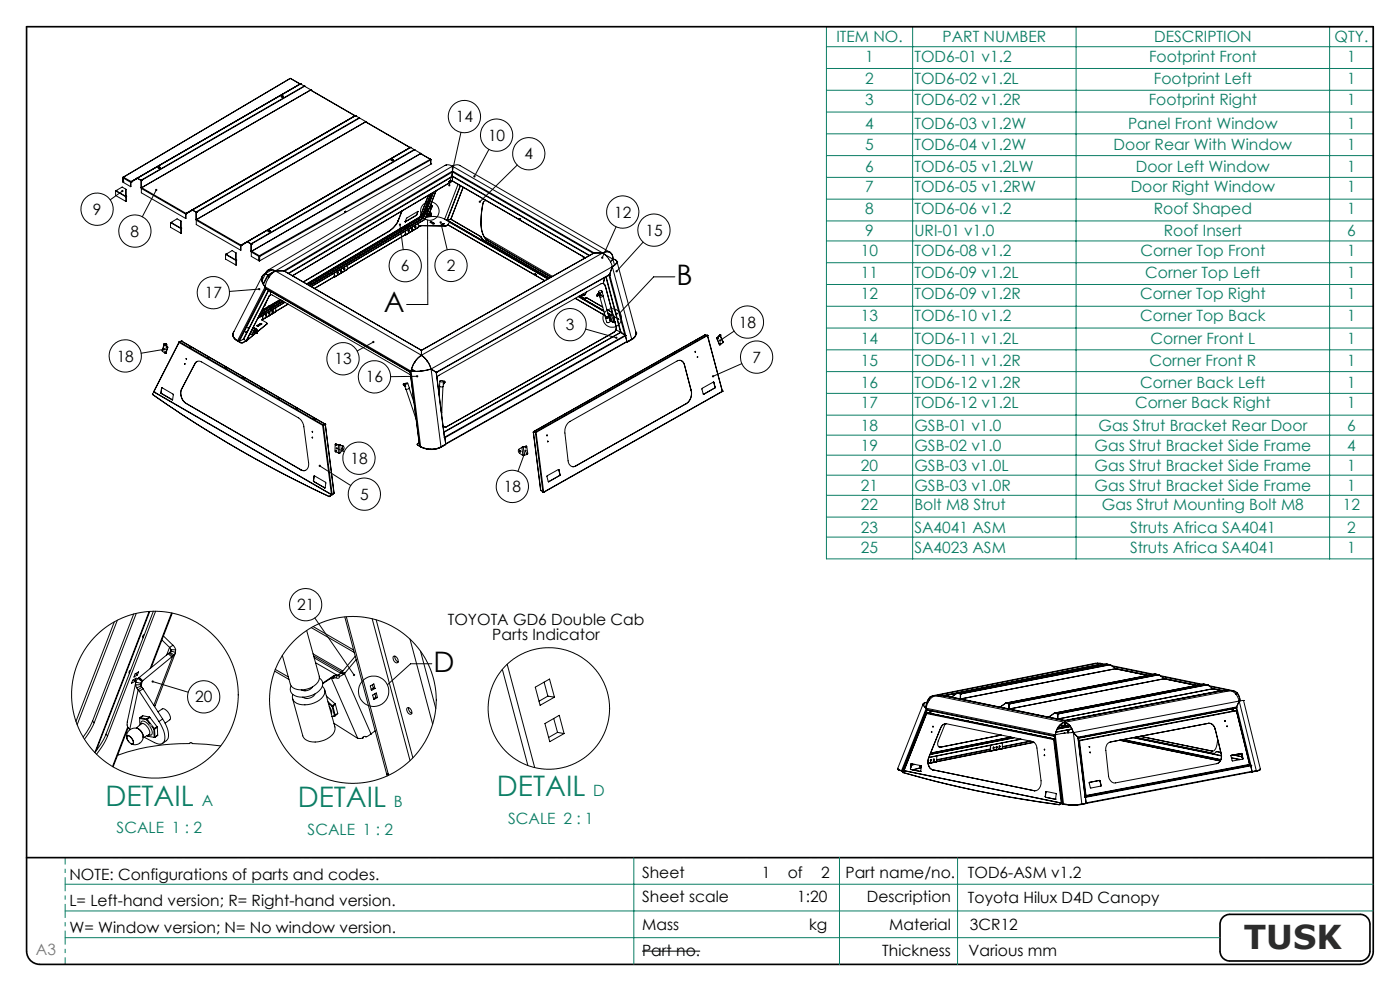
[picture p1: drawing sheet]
<svg xmlns="http://www.w3.org/2000/svg" width="420mm" height="297mm" viewBox="0 0 420 297" stroke-linecap="round" stroke-linejoin="round" font-family="sans-serif">
<defs><g id="words">
<text font-size="9.9" fill="#2a2a2a" x="373.1" y="284.4">TUSK</text>
<g font-size="8.5">
<text x="203" y="85.3">B</text>
<text x="115.2" y="93.6">A</text>
<text x="130" y="201.3">D</text>
</g>
<g font-size="8.5" fill="#0a7d64">
<text x="149.1" y="238.7">DETAIL</text>
<text x="31.6" y="241.6">DETAIL</text>
<text x="89.3" y="242">DETAIL</text>
</g>
<g font-size="4.7" fill="#0a7d64">
<text x="250.9" y="12.7">ITEM NO.</text>
<text x="282.8" y="12.7">PART NUMBER</text>
<text x="346.2" y="12.7">DESCRIPTION</text>
<text x="400.4" y="12.7">QTY.</text>
<text x="259.6" y="18.5">1</text>
<text x="274.3" y="18.5">TOD6-01 v1.2</text>
<text x="344.7" y="18.5">Footprint Front</text>
<text x="404.2" y="18.5">1</text>
<text x="259.6" y="25">2</text>
<text x="274.3" y="25">TOD6-02 v1.2L</text>
<text x="346.2" y="25">Footprint Left</text>
<text x="404.2" y="25">1</text>
<text x="259.6" y="31.6">3</text>
<text x="274.3" y="31.6">TOD6-02 v1.2R</text>
<text x="344.6" y="31.6">Footprint Right</text>
<text x="404.1" y="31.6">1</text>
<text x="259.6" y="38.5">4</text>
<text x="274.3" y="38.5">TOD6-03 v1.2W</text>
<text x="338.4" y="38.5">Panel Front Window</text>
<text x="404.1" y="38.5">1</text>
<text x="259.6" y="45">5</text>
<text x="274.3" y="45">TOD6-04 v1.2W</text>
<text x="334.1" y="45">Door Rear With Window</text>
<text x="404.1" y="45">1</text>
<text x="259.6" y="51.6">6</text>
<text x="274.3" y="51.6">TOD6-05 v1.2LW</text>
<text x="340.8" y="51.6">Door Left Window</text>
<text x="404.1" y="51.6">1</text>
<text x="259.6" y="57.7">7</text>
<text x="274.3" y="57.7">TOD6-05 v1.2RW</text>
<text x="339.2" y="57.7">Door Right Window</text>
<text x="404.1" y="57.7">1</text>
<text x="259.6" y="64.2">8</text>
<text x="274.3" y="64.2">TOD6-06 v1.2</text>
<text x="346.1" y="64.2">Roof Shaped</text>
<text x="404.1" y="64.2">1</text>
<text x="259.6" y="70.9">9</text>
<text x="274.3" y="70.9">URI-01 v1.0</text>
<text x="349.2" y="70.9">Roof Insert</text>
<text x="404.1" y="70.9">6</text>
<text x="258.3" y="76.7">10</text>
<text x="274.3" y="76.7">TOD6-08 v1.2</text>
<text x="342.1" y="76.7">Corner Top Front</text>
<text x="404.1" y="76.7">1</text>
<text x="258.3" y="83.2">11</text>
<text x="274.3" y="83.2">TOD6-09 v1.2L</text>
<text x="343.6" y="83.2">Corner Top Left</text>
<text x="404.1" y="83.2">1</text>
<text x="258.3" y="89.8">12</text>
<text x="274.3" y="89.8">TOD6-09 v1.2R</text>
<text x="342" y="89.8">Corner Top Right</text>
<text x="404.1" y="89.8">1</text>
<text x="258.3" y="96.3">13</text>
<text x="274.3" y="96.3">TOD6-10 v1.2</text>
<text x="342.1" y="96.3">Corner Top Back</text>
<text x="404.1" y="96.3">1</text>
<text x="258.3" y="103.2">14</text>
<text x="274.3" y="103.2">TOD6-11 v1.2L</text>
<text x="345.2" y="103.2">Corner Front L</text>
<text x="404.1" y="103.2">1</text>
<text x="258.3" y="109.8">15</text>
<text x="274.3" y="109.8">TOD6-11 v1.2R</text>
<text x="344.8" y="109.8">Corner Front R</text>
<text x="404.1" y="109.8">1</text>
<text x="258.3" y="116.3">16</text>
<text x="274.3" y="116.3">TOD6-12 v1.2R</text>
<text x="342.1" y="116.3">Corner Back Left</text>
<text x="404.1" y="116.3">1</text>
<text x="258.3" y="122.4">17</text>
<text x="274.3" y="122.4">TOD6-12 v1.2L</text>
<text x="340.5" y="122.4">Corner Back Right</text>
<text x="404.1" y="122.4">1</text>
<text x="258.3" y="129.1">18</text>
<text x="274.3" y="129.1">GSB-01 v1.0</text>
<text x="329.5" y="129.1">Gas Strut Bracket Rear Door</text>
<text x="404.1" y="129.1">6</text>
<text x="258.3" y="135.1">19</text>
<text x="274.3" y="135.1">GSB-02 v1.0</text>
<text x="328.4" y="135.1">Gas Strut Bracket Side Frame</text>
<text x="404.1" y="135.1">4</text>
<text x="258.3" y="141.1">20</text>
<text x="274.3" y="141.1">GSB-03 v1.0L</text>
<text x="328.4" y="141.1">Gas Strut Bracket Side Frame</text>
<text x="404.1" y="141.1">1</text>
<text x="258.3" y="147.1">21</text>
<text x="274.3" y="147.1">GSB-03 v1.0R</text>
<text x="328.4" y="147.1">Gas Strut Bracket Side Frame</text>
<text x="404.1" y="147.1">1</text>
<text x="258.3" y="152.9">22</text>
<text x="274.3" y="152.9">Bolt M8 Strut</text>
<text x="330.6" y="152.9">Gas Strut Mounting Bolt M8</text>
<text x="402.9" y="152.9">12</text>
<text x="258.3" y="159.6">23</text>
<text x="274.3" y="159.6">SA4041 ASM</text>
<text x="339" y="159.6">Struts Africa SA4041</text>
<text x="404.1" y="159.6">2</text>
<text x="258.3" y="165.9">25</text>
<text x="274.3" y="165.9">SA4023 ASM</text>
<text x="339" y="165.9">Struts Africa SA4041</text>
<text x="404.1" y="165.9">1</text>
<text x="178" y="238.7">D</text>
<text x="60.5" y="241.6">A</text>
<text x="118.2" y="241.9">B</text>
<text x="35" y="249.8">SCALE 1 : 2</text>
<text x="92.3" y="250.2">SCALE 1 : 2</text>
<text x="152.5" y="246.9">SCALE 2 : 1</text>
</g>
<g font-size="4.7">
<text x="136.8" y="36.6">14</text>
<text x="146.4" y="42.2">10</text>
<text x="157.4" y="47.8">4</text>
<text x="27.8" y="64.4">9</text>
<text x="184.2" y="65.2">12</text>
<text x="39.2" y="70.9">8</text>
<text x="193.6" y="70.7">15</text>
<text x="120.3" y="81.3">6</text>
<text x="134" y="81.2">2</text>
<text x="61.4" y="89.4">17</text>
<text x="169.8" y="99">3</text>
<text x="221.7" y="98.2">18</text>
<text x="35" y="108.4">18</text>
<text x="100.3" y="109.2">13</text>
<text x="225.7" y="108.7">7</text>
<text x="109.8" y="114.6">16</text>
<text x="105.1" y="139">18</text>
<text x="108" y="149.8">5</text>
<text x="151.1" y="147.5">18</text>
<text x="89.1" y="182.9">21</text>
<text x="134.3" y="187.3">TOYOTA GD6 Double Cab</text>
<text x="147.7" y="191.8">Parts Indicator</text>
<text x="58.5" y="210.5">20</text>
<text x="20.8" y="263.6">NOTE: Configurations of parts and codes.</text>
<text x="192.6" y="263.2">Sheet</text>
<text x="228.5" y="263.2">1</text>
<text x="236.3" y="263.2">of</text>
<text x="246.4" y="263.3">2</text>
<text x="253.6" y="263.3">Part name/no.</text>
<text x="290.4" y="263.2">TOD6-ASM v1.2</text>
<text x="20.8" y="271.6">L= Left-hand version; R= Right-hand version.</text>
<text x="192.6" y="270.4">Sheet scale</text>
<text x="239.2" y="270.4">1:20</text>
<text x="260" y="270.4">Description</text>
<text x="290.4" y="270.6">Toyota Hilux D4D Canopy</text>
<text x="20.8" y="279.7">W= Window version; N= No window version.</text>
<text x="192.6" y="278.6">Mass</text>
<text x="242.7" y="278.6">kg</text>
<text x="266.8" y="278.6">Material</text>
<text x="291" y="278.6">3CR12</text>
<text x="192.6" y="286.4">Part no.</text>
<text x="264.7" y="286.4">Thickness</text>
<text x="290.6" y="286.4">Various mm</text>
</g>
<text font-size="4.7" fill="#787878" x="10.8" y="286.3">A3</text>
</g></defs>
<g fill="none" stroke="#000" stroke-width=".3">
<path d="M84.5 28.8h.3M84.8 28.7l.3 .2-.5 .2-.3-.1 .2-.2M84.8 28.7l-.3 .1M84.8 28.7v.1M84.8 28.8l.2 .1M87.1 23.5h.1M87.1 23.5l-50.1 29.6M87.1 23.5l-50 29.6M87.1 23.5l2.9 1.6M87.1 23.5l2.8 1.6M89.9 25.1v.1M89.9 25.1h.1"/>
<path d="M89.9 25.2h.1M90 25.1h.1M90 25.2h.1M90 25.2l-50.7 29.2M90 25.1v.1M90.1 25.1h.1M90.1 25.1l-49 28.3M90.2 25.1l-49 28.3M90.2 25.1l1.1 .7M91.3 25.8h.1M91.3 25.8v.1M91.3 25.8l-49 28.2"/>
<path d="M91.4 25.9l1.8 1M91.4 25.9l-49 28.2M93.1 27h.1M93.1 27l-50.6 29.2M93.2 27l13.3 7.7M93.2 27l-50.7 29.3M93.2 26.9h.1M93.2 26.9l-.1 .1M93.2 26.9l.1 .1M93.2 27h.1M93.3 27h-.1M93.3 27h.1"/>
<path d="M106.5 34.7h.1M106.5 34.7l-50.7 29.3M106.6 34.6h.1M106.6 34.7h.1M106.6 34.6l-.1 .1M106.6 34.6l-49 28.3M106.6 34.6v.1M106.7 34.7l-49 28.2M106.7 34.7l1 .6M107.7 35.3l-48.9 28.2M107.8 35.3v.1M107.8 35.3h.1"/>
<path d="M107.9 35.4l-49 28.2M107.9 35.4l1.8 1M109.7 36.5h.1M109.6 36.5h.1M109.6 36.5l-50.6 29.3M109.7 36.5l13.3 7.7M109.7 36.5l-50.7 29.3M109.7 36.5h-.1M109.7 36.4l-.1 .1M109.8 36.5l13.2 7.7M109.8 36.5h-.1M109.8 36.5h.1"/>
<path d="M138.3 39.6l-3.5 15.9M34.7 57.2v1.4l3.1 1.8M34.7 57.2h.1M34.7 57.2l3 1.8M34.8 57.1l-.1 .2M34.8 57.1h.1M34.8 57.1l2.9 1.7M34.8 57.2l-.1 .1M36.7 57.3l-3.6 2.6M36.9 53.2l2.3 1.4M36.9 53.1v.1M36.9 54.5h.1"/>
<path d="M36.9 53.2h.1M36.9 53.2v1.4l2.3 1.3M36.9 53.1h.1M36.9 53.1l.1 .1M37 53.2h-.1M37 53.1h.1M37 53.1h-.1M37 53.2h.1M37.1 53.1l-.1 .1M37.1 53.1h.1M37.1 53.1l2.1 1.3M37.7 58.8h.1"/>
<path d="M37.7 58.8v.1M37.7 58.8l.1 .1M37.8 58.9h.1M37.7 56.7l-1-.6-1.9 1M37.7 56.7v2.1M37.7 58.9v.1M37.7 56.7l.1 3.7M37.7 59h.2M37.8 58.9h-.1M37.9 59l-.1 1.4M39.2 54.4v.1M39.2 54.5v.1"/>
<path d="M39.2 54.6v1.3M39.2 54.4h.1M39.2 54.5h.1M39.2 54.4l.1 .1M39.2 54.5l.1 .1M39.3 54.6h-.1M39.3 54.6l-.1 1.3M39.3 54.5h.1M39.3 54.4v.1M41.1 53.4h.1M41.1 53.4l-1.8 1M41.1 53.4l.1 .1"/>
<path d="M41.2 53.5l-1.9 1M41.2 53.4h.1M41.2 53.5h.1M41.2 53.4h-.1M41.2 53.4v.1M41.2 53.4l1.1 .6M41.2 53.5l1.1 .6M42.3 54l.1 .1M42.3 54.1h.1M42.3 54v2.3M42.4 54.1h.1M42.4 54.1v2.2"/>
<path d="M42.4 54.1h-.1M42.4 56.3h-.1M42.4 56.4v.1M42.4 56.5l13.3 7.7M42.4 56.5v1.3l13.3 7.7M42.4 56.4h.1M42.4 56.3h.1M42.4 56.2v.1M42.4 56.2l-.1 .1M42.5 56.2v.1M42.5 56.2h.1M42.5 56.2l-.1 .1"/>
<path d="M42.5 56.3l-.1 .1M42.5 56.3h.1M42.5 56.3l13.3 7.7M46.9 56.9l-4.2 8.1M47.5 50.1l-.1 .2M47.5 50.1v.1M47.5 50.2l-.1 .1M47.9 50.1h-.4M47.9 50.1l.1 .3-.6-.1M47.9 50.1h.1M47.9 50.1l.2 .1M47.9 50.1l-.4 .1"/>
<path d="M117.4 47.8v.2M117.4 47.8v.1M117.4 47.9v.1M117.8 47.8l.2 .1v.2l-.6-.1M117.8 47.8h-.4M117.8 47.8h.1M117.8 47.8l.2 .2M117.8 47.8l-.4 .1M123 44.2h.1M123 44.2l-50.7 29.3M123.1 44.2h.1M123.1 44.2h-.1"/>
<path d="M123.1 44.2l-49 28.3M123.2 44.2h.1M123.2 44.2l-49 28.3M123.2 44.2l1 .6M124.2 44.8h.1M124.2 44.8l.2 .1M124.2 44.8v.1M124.2 44.8l-48.9 28.3M124.3 44.8l.1 .1M124.4 44.9h.1M124.4 44.9l1.8 1.1M124.4 44.9l-49 28.3"/>
<path d="M126.2 46h.1M126.2 46v.1M126.2 46.1h.1M126.2 46.1l-50.7 29.2M126.2 46l-50.8 29.3M126.3 46l-.1 .1M126.3 46.1l2.7 1.6M126.3 46.1l2.8 1.6M128.4 58.6l-2.4 6.3M128.6 58.6l-2.5 6.4M129 47.8h.1M129 47.7v.1"/>
<path d="M129 47.7h.1M129 47.8l-51.2 28.8M129.1 47.8l.1 .1M129.1 47.7l.1 .1M129.1 47.7v.1M129.2 47.9h.1M129.2 47.8v.1M129.2 58.2l-2.3 5.9M129.2 47.8h.1M129.2 47.9l-51.3 29M129.2 49.1h.1M129.2 47.8v1.4l-51.3 29"/>
<path d="M129.3 58.1l-2.4 6.1M129.8 57.8l-2.9 7.4M129.8 57.8l-2.8 7.3M130 57.7l-2.7 6.9M130.1 57.7l-2.7 6.9M134.7 54.5h.1M134.7 54.4l-.1 .1M134.7 54.4v.1M134.8 54.3h.3zM134.9 54.3v.1M135 54.1h.1M135.3 54.1v.2l-.3-.2"/>
<path d="M135.3 54.1h.1M135.3 54.1h-.3M135.3 54.1l-.2 .1M135.7 51.4v.1M135.7 51.4h.1M135.7 49.8l-1.2-.4-1 .2-53.1 31.4M135.7 52.8h.1M135.7 49.8l1.3-.4 .9 .2 45.1 26M135.7 49.8l-53.1 31.4M135.7 49.8v1.5M135.7 49.8l45.1 26M135.7 51.5h.1"/>
<path d="M135.7 52.9h.1M135.7 51.5l42.3 24.4M135.7 51.3l-50.6 29.9M135.7 51.3v.1M135.7 51.5v1.3M135.7 52.9v1.4M135.7 54.3l-48 28.3 48-28.4 39.9 23.1M135.7 51.3l42.6 24.5M135.7 54.3l39.9 23M135.7 51.5l-50.3 29.8M135.7 52.8l-49.2 29.1M135.7 52.8l41.2 23.7"/>
<path d="M135.8 51.4l-.1 .1M137.4 55.2l-4 10.5M138.1 55.6l-4 10.3M138.1 55.7l-3.9 10.3M138.9 56.1l-3.7 9.6M146.7 44.8l-4.4 8.1M155.2 49.5l-11.2 11M51.2 66.7v1.4l3.1 1.8M51.2 66.7h.1M51.2 66.7l3.1 1.8M51.3 66.7v.1M51.3 66.7h.1"/>
<path d="M51.3 66.7l3 1.7M51.3 66.7h-.1M54.3 68.4h.1M54.3 68.4l-.1 .1M54.3 66.2v2.2M54.3 68.5h.1M54.3 66.2v3.7M54.3 66.2l-1.2-.6-1.8 1.1M54.3 68.4v.1M54.4 68.5l-.1 1.4M55.7 64.1v.1M55.7 64.1h.1"/>
<path d="M55.7 64.2v1.3M55.8 64h.1M55.8 64l-.1 .1M55.8 64v.1M55.8 64.1h.1M55.8 64.1l-.1 .1M55.8 64.1l-.1 1.4M57.6 62.9h.1M57.6 62.9l-1.8 1.1M57.6 62.9l.1 .1M57.6 63l-1.8 1.1M57.6 63h.1"/>
<path d="M57.7 63l-1.9 1.1M57.7 62.9v.1M57.7 63h.1M57.7 63l1.1 .6M57.7 62.9l1.1 .6M58.8 63.6h.1M58.8 63.5v2.3h.2M58.9 63.6h.1M58.9 66l13.3 7.7M58.9 66v1.3l13.3 7.7M58.9 63.6l.1 2.2M58.9 63.6l-.1 .1"/>
<path d="M58.9 65.9v.1M58.9 65.8h.1M58.9 65.9h.1M58.9 65.8v.1M58.9 65.8l.1 .1M59 65.8h.1M59 65.8h-.1M59 65.8l13.3 7.7M67.7 76.2v1.4l3.1 1.8M67.7 76.2v.1M67.7 76.2h.1M67.7 76.3h.1"/>
<path d="M67.7 76.3l3 1.7M67.8 76.2v.1M67.8 76.2h.1M67.8 76.2l2.9 1.7M67.8 76.3h.1M67.8 76.2l-.1 .1M70.7 77.9h.1M70.7 77.9v.1M70.7 78h.1M70.8 78h.1M70.7 75.8v2.1M70.7 75.8l.1 3.6"/>
<path d="M70.7 75.8l-1.1-.7-1.8 1.1M70.7 78h.2M70.8 78h-.1M70.9 78l-.1 .1M70.9 78l-.1 1.4M72.2 73.6v.1M72.2 73.6h.1M72.2 73.5v.1M72.2 73.5l.1 .1M72.2 73.5h.1M72.2 73.7h.1M72.2 73.6v1.4"/>
<path d="M72.2 75h.1M72.3 73.6h-.1M72.3 73.5h-.1M72.3 73.5h.1M72.4 73.5h.1M74.1 72.5h.1M74.1 72.5l-1.9 1M74.2 72.4v.1M74.2 72.5h.1M74.2 72.5l-1.9 1.1M74.2 72.4l-.1 .1M74.2 72.5l1.1 .6"/>
<path d="M75.3 75.3h.1M75.3 73.1l.1 .1M75.3 73.2h.1M75.3 73.1h.1M75.3 73.1v2.2M75.4 75.2v.1M75.4 73.2h.1M75.4 75.3h.2M75.4 73.2v2M75.4 73.2h-.1M75.4 75.2l-.1 .1M75.4 75.5l2.3 1.4"/>
<path d="M75.4 75.5v1.3l2.3 1.4M75.4 75.5h.1M75.4 75.3h.1M75.5 75.3h.1M75.5 75.3h-.1M75.5 75.4h.1M75.5 75.3v.2M75.5 75.4l-.1 .1M75.6 75.3h.1M75.6 75.3l-.1 .1M75.6 75.3l2.2 1.3M77.7 76.8h.1"/>
<path d="M77.7 76.8v.1M77.8 76.8h.1M77.7 76.8h.2M77.7 76.9v1.3M77.8 76.6h.1M77.8 76.6v.1M77.8 76.7l-.1 .1M77.8 76.7h.1M77.8 76.8l-.1 .1M77.8 76.6l-.1 1.6M77.8 76.6l.1 .1M77.8 76.8l.1 .1"/>
<path d="M77.8 76.8l.1 1.4M77.9 76.7v.1M77.9 76.8v.1M77.9 76.8h.1M77.9 76.7h-.1M77.9 76.8h-.1M77.9 76.9v1.3M80.5 69.1v.1M80.5 69.2v.2M80.9 69.1h-.4M80.9 69.1l.2 .1-.4 .3-.3-.1 .1-.3M80.9 69.1v.1"/>
<path d="M80.9 69.2l.2 .1M80.9 69.2h-.4M103.5 63.6h.1M103.4 63.5l.1 .1M103.4 63.5v.1M103.4 63.5h.1M103.7 63.4h.1M103.7 63.4h-.1M103.7 63.3v.1M104.2 79.5v1.2l-.2 .2M116.5 69.4h.1M116.5 69.4l-25.6 15.1"/>
<path d="M116.6 69.4l-25.6 15.1M119.4 66.2a7.6 7.6 0 0 1-2.9 3.2M119.4 66.2h.1M119.5 66.2l-.1 .2a8.2 8.2 0 0 1-2.8 3M120 67.3l1 7.5M120.5 63.3l-1.1 2.9M120.6 63.2l-1.1 3M121.5 70.4l-21.2 12.6M121.5 70.4h.1M121.5 66.5h.1M121.5 70.4l-17.3 10.2M121.6 66.5h.1"/>
<path d="M121.6 70.4h-.1M121.6 70.4h.1M121.6 69.2v1.2M121.7 68v.1M122 68h.1M121.9 67.9l.1 .1M122.7 68.9l-.3 .5M123.5 69.4l-1.7 1M123.5 69.4h.1M123.5 68.4l.3 .1a.23 .23 0 0 1-.1 .3 .23 .23 0 0 1-.3-.1 .23 .23 0 0 1 .1-.3zM123.6 69.3l-.1 .1M123.7 68.4l-.3 .4"/>
<path d="M124.6 67.8l-.2 .4M124.8 64.5l.1 .1M124.8 64.5l-3.2 2M124.9 64.6l-3.3 1.9M125 64.3l-.2 .2M125 64.3v.1M125 64.4l-.1 .2M125.3 68.3h.1M125.3 68.3l-1.7 1M125.4 63.4l-.4 .9M125.4 63.4h.1M125.4 63.4l-3.3 1.9-.6 1.2"/>
<path d="M125.4 63.4l-.4 1M125.5 68.1l-.2 .2M125.5 68.1l-3.9 2.4M125.5 66.9v1.2M125.6 65.6h.1M125.6 65.6l-33.3 19.7M125.6 67.9l-.1 .1M125.6 67.9v.1M125.6 68h-.1M125.6 65.6l-33.2 19.7M126 65h.1M126 65l-34 20.1"/>
<path d="M126 64.9v.1M126 64.9h.1M126 67.7l-.4 .2M126 67.7v.1M126 67.8l-.4 .2M126 66.1l-33.1 19.5M126 65l.2 .1M126.1 65h.1M126.2 65.1h.1M126.2 65h.1M126.2 65v.1M126.3 64.9l-.7 .7"/>
<path d="M126.3 64.9l.1 .1M126.3 64.9l.5 .4M126.4 65l-.8 .6M126.4 65l.4 .3M126.4 64.9l.5 .4M126.4 67.6l-.4 .1M126.4 67.7l-.4 .1M126.4 67.6l7.1 .1M126.4 67.6v.1M126.4 67.7l7.1 .1M126.6 65.6l-33.8 19.9M126.8 65.3h.1"/>
<path d="M126.8 65.4l-.8 .7M126.8 65.4l.7 .3M126.9 65.4l-.9 .7M126.9 64.1l-.5 .8M126.9 64.1v.1M126.9 64.2l-.5 .7M127.3 64.6l-.5 .8M127.3 64.6h.1M127.4 64.6l-.5 .8M127.5 65.7h.1M127.5 65.7l-34.1 20.2M128 64.7l.1 .1"/>
<path d="M128 64.7h.1M128 64.6l.2 .3 .4-.2M128 64.6l.2 .3zM128.1 64.3l-.6 1.4M128.1 64.3v.1M128.1 62.5h.1M128.1 64.4h.1M128.1 62.4v.1M128.3 62.8h.1M128.2 62.8h.1M128.3 66v25.3h-6.3M128.3 62.6l.1-.1z"/>
<path d="M128.3 62.8v.1M128.3 62.9v.1M128.3 62.9l-.2 1.4M128.3 62.9h.2M128.3 62.8l.2 .1M128.3 62.5l.2 .3M128.3 64.4l-.3 .3M128.3 64.4l.3 .2M128.3 64.4l.3 .3 .2-.1M128.3 63l.1 .1M128.4 63.1h.1M128.4 62.7l-.1 .1"/>
<path d="M128.4 63.1l-.3 1.3M128.4 62.7l.1 .1M128.4 62.7h.1M128.4 63.1l.7 1.1M128.4 62.7l.2 .1M128.4 64h.1M128.4 64.1v.2M128.4 64v.1M128.4 64l.3 .1M128.5 64.2h.1M128.5 62.9v.1M128.5 62.9h.1"/>
<path d="M128.5 64.2l.3 .2-.1 .2M128.5 64.2l.3 .4M128.5 64.2l-.2 .2M128.5 63h.1M128.5 63h-.2M128.5 62.8h.1M128.5 63l.1 .1M128.5 62.8v.1M128.5 63l-.1 .1M128.5 62.8v.2M128.6 64h.1M128.6 64.6v.1"/>
<path d="M128.6 64h-.2M128.6 63.1h-.2M128.6 63.1l.6 1M128.6 64h.2M128.6 61.3v.1M128.7 64.1l.2 .3M128.7 64.1h.1M128.7 64.6h.1M128.7 64.6l.2 .1M128.8 64.6h.1M128.8 64h.1M128.8 64l-.1 .1"/>
<path d="M128.8 62.4l2-5.2-2 5.2M128.8 64l.2 .3M128.9 64.4h.1M128.9 64.4v.3M128.9 64.7h.1M128.9 63.6h.1M129 64.3v.3M129 64.3l-.1 .1M129 63.8l.4 .1-.1 .3M129 64.6l-.1 .1M129.1 64.2l.2 .5-.1 .2-.6-.2M129.2 61.4l.2 .3"/>
<path d="M129.2 64.1l.2 .4-.2 .4M129.2 64.1l-.1 .1M129.2 61.3l.3 .3M129.4 61.9h.1M129.4 61.9l.1 .1M129.4 61.9l-1 .8M129.4 61.7l.1 .1M129.4 61.8v.1M129.4 61.8l.2 .1M129.4 61.7l-.1 .2M129.5 61.8h-.1M129.5 61.8h.1"/>
<path d="M129.5 66.5l-.5 .1 .9 .6 .3-.3M129.5 66.5l-.5 .1M129.5 66.5h.1M129.5 66.5l.7 .4M129.5 66.5l.7 .5M129.5 62l-.9 .8M129.5 62h.1M129.5 61.6l.1 .2M129.5 61.6l-.1 .1M129.5 62l-.6 1.6M129.6 61.9l-.1 .1M129.6 61.8v.1"/>
<path d="M129.6 61.8h.1M129.6 61.9l-.7 1.7M130.1 64.9l1.6 .1 1.7 .7M130.1 64.9h.1M130.1 64.9l-2.4 .4M130.2 67l.1 .1M130.2 66.9v.1M132.2 66.6l2 8.3M132.5 67.3h.3zM132.6 67.2v.1M132.6 67.3h.1M132.9 67.2h.1"/>
<path d="M132.9 67.1v.1M132.9 67.2h-.1M133 67h.1M133.2 67h-.2M133.2 67h.1M133.2 67l-.2 .1M133.4 65.7l1.4 .8M133.5 67.7v.1M133.9 67.7h-.4M133.9 67.7l-.4 .1M134.1 65.9h.1M134.1 65.9l.1 .1"/>
<path d="M134.2 66h.1M134.2 66l11.1 6.5M134.2 66l11 6.4M134.4 67.3l-.5 .4M134.4 67.3l29 16.8M134.8 66.5h.1M134.8 66.6l-.4 .7M134.8 66.6h.1M134.8 66.6l29.5 17M134.9 66.5l-.1 .1M134.9 66.5h.1M134.9 66.5l29.5 17.1"/>
<path d="M135.2 65.7l-1 .3M135.2 65.7l9.1 5.2M135.2 65.7l9 5.2M144.2 70.9l.2 .2M144.3 67l.1 1.5a5.4 5.4 0 0 0 1.7 3.5M144.3 70.9l.1 .1M144.3 70.9h-.1M144.3 66.9l.2 2a5.1 5.1 0 0 0 1.7 3.1h-.1M144.3 66.9v.1M144.4 71.1l.6 1M144.4 71l.7 1.1M144.4 71v.1"/>
<path d="M144.9 61l-.6 6M144.9 71.8l19.9 11.5M144.9 61l-.5 3.2-.1 2.7M144.9 61h.1M145 71.9l19.8 11.5M145 72.1l.2 .3M145.1 72.1l.2 .2M145.1 72.1h-.1M145.1 60.5l-.2 .5M145.2 72.4l.1 .1M145.3 72.3l.1 .1M145.3 72.3l-.1 .1"/>
<path d="M145.3 72.3l.4 .2M145.3 72.5l.4 .1M145.3 71l20.4 11.8M145.4 72.4l.3 .1M145.4 72.4l-.1 .1M145.7 72.5l18.9 11M145.7 72.5v.1M145.7 72.6l18.8 10.9M145.8 60.1l-.6 .2-.3 .7M146.1 72l19.2 11M155.8 65.5h.1M155.9 65.5v.1"/>
<path d="M155.9 65.5h.1M156 65.6h.2zM156.1 65.6l-.1 .1M174.7 76.8l.5 .7M176.8 76.6l-41.1-23.7-49.1 29.1M178 75.9l-51.5 29M178.1 75.8l-.1 .1M178.1 75.8h.1M178.1 75.8v.1M178.3 75.8h2.5M178.3 75.8h-.1M178.3 75.8l-51.9 29.2"/>
<path d="M180.8 75.8l1.8 1.7 1.1 2.4M180.8 75.8l-54.4 30.7M181.4 76.2l2.5 1.5M183 75.6h.1M183 75.6l-.9-.2-1.3 .4M183 75.7l-1.1-.2-1.1 .3M183 75.7l.7 .8 .2 1.2M183 75.6v.1M183 75.6l.7 .7 .2 1.3M183.7 79.9l-.8 2.4M183.7 79.9l5.8 21.8M183.7 79.9l-54.4 30.7"/>
<path d="M183.9 77.7l.8 .2 .3 .6M183.9 77.7l-.8 .8M183.9 77.7l.5 1.8M183.9 77.6l1.1 .5 .1 .4M183.9 77.6v.1M184.8 68l-4.1 9.3M185 78.5h.1M185 78.5l-.3 .7-1 .7M185.1 78.3l5.7 21.5M185.1 78.5l-.4 .7-1 .7M185.1 78.5h.1M192.9 72.6l-7.9 8.7"/>
<path d="M70.2 99.3a1.84 1.84 0 0 0 1 2.8M73.8 99.4l-.1 .2M74.4 98.3h.1M74.5 98.1l-.1 .1M75.9 98.2l.1 .2M76 98.1l.1 .2M76 98.4l.2 .1M76 98.4l-.9 1.7M76.1 98.3l.1 .2M76.1 98.3l-.1 .1M76.2 98.5h.1M76.2 98.4h.1"/>
<path d="M76.2 99.4h.1M76.2 99.4l.1 .1M76.2 98.4l.1 .1M76.3 99.5h.1M76.3 98.5h.1M76.3 98.4h.1M76.3 99.5l.2 .1M76.3 99.1v.1M76.3 98.4l.1 .1M76.3 98.4l.6 .1M76.3 99.1l.1 .1M76.3 99.2h.1"/>
<path d="M76.3 99.2l-.1 .2M76.4 99.2v.1M76.4 99.2h.1M76.4 98.5h.1M76.4 99.2l-.1 .3M76.4 99.3l-.1 .2M76.4 98.5l-.9 1.8M76.4 98.5l.6 .2-.2 .5M76.4 99.5h.1M76.5 99.5h.1M76.5 99.5v.1M76.5 99.6h.1"/>
<path d="M76.5 99.5l.2 .1M76.5 99.5l-1 .8M76.6 98.9l-.3 .2M76.6 98.9l.1 .1M76.6 98.9h.2M76.7 99.6l.3 .3M76.7 99l-.3 .2M76.7 99h.1M76.7 99h.2M76.7 99.8l-2.7 2.3M76.8 99.8l-2.8 2.3M76.8 99.2h.1"/>
<path d="M76.8 99.2l-.3 .3M76.8 99.2l.1 .2M76.8 98.9h.1M76.8 99.2l-.2-.1-.1 .4M76.8 98.9l.1 .1M76.9 98.5v.1M76.9 98.5l.1 .2M76.9 99h.1M76.9 99l-.1 .2M76.9 99.4h.3M76.9 99.4l-.2 .2M77 99.7h.2l-.2 .2z"/>
<path d="M77.2 99.4v.3M77.2 97.6l-.1 .1M77.2 97.5v.1M77.2 99.7h.1M77.2 99.7l-.2 .2M77.8 94.6l.6 .2M77.8 86.6l-9 .7M78 94.1l.2 .3h-.3M78.1 97l.4 .2-1 .6h-.3v-.3M78.1 97l.4 .1M78.1 97l-.9 .5M78.1 97h.1"/>
<path d="M78.1 97l-.9 .6M78.2 93.9l.3 .1-.1 .3M78.3 93.9l-.2 .1M78.4 94.8l-1 .6M78.5 83.6l.1 .9 1 1.5M78.5 83.6l.3 1.1 .8 1.2M78.5 83.6h.1M78.5 93.2l.3 .7M78.5 94.3l-.4 .2M78.6 83.6l-.1 .1M78.6 95.7l1.4 1v.4M78.6 95.8h-.1"/>
<path d="M78.6 95.7v.1M78.7 95.7h.1M78.7 82.8l-8.6 16.8a1.91 1.91 0 0 0 1.2 2.5M78.7 95.7l-.1 .1M78.8 95.7h-.1M78.8 94.7l-.1 .1M78.8 95.7h.1M78.8 94.7v1M78.8 93.6l.4 .2-.2 .3M78.8 93.9v.8l-.4 .1M78.9 95.7l-.1 .1M79 93.9v.5l-.2 .3"/>
<path d="M79 93.9h-.2M79 95.6l-.1 .1M79.4 91.4h.1M79.5 91.4l-.1 .1M79.6 91.2l-.2 .1M79.6 86l-8.3 16.1M79.6 86l.1 .4M79.6 91.2v.1M79.6 86l43.7 25.3M79.6 91.3l-.1 .1M79.7 81.9l-.9 .6-.3 1.1M79.7 81.9h.1"/>
<path d="M79.7 81.9l-.8 .6-.3 1.1M79.7 86.5l.1 .1M79.7 81.9l.6 .5M79.7 86.4l-8.2 15.9M79.7 86.4v.1M79.7 90.9l-.1 .3M79.7 86.4l43.4 25.1M79.7 81.9l-1.1 2.2M79.7 86.5h.1M79.8 86.5v.1M79.8 86.6l43.2 24.9M79.8 86.6l-8 15.7"/>
<path d="M79.9 94.2v.1M79.9 94.3l-.2 .4M80 97.1l-2.8 2.3M80 97.1v.1M80 97.2l-2.8 2.3M80 90.3l-.4 1M80.1 96.9l-.1 .3M80.3 82.5h.1M80.3 82.4h.1M80.3 82.4v.1M80.3 82.4l-1.3 2.7M80.4 82.5l.4 .5"/>
<path d="M80.4 82.4v.1M80.4 82.5h.1M80.4 82.6l-1.4 2.6M80.5 82.5l.4 .4-.5-.4M80.5 82.5l-.1 .1M80.5 87l-7.5 14.7M80.6 87.1l-7.5 14.6M80.6 91.9l.2 .2M80.6 94.6l.1 .1M80.6 91.9l-2 1.2 .4 .8M80.6 91.8l-2 1.2M80.7 94.7l-1.8 1"/>
<path d="M80.8 92.1h.2M80.8 88.7l-7 13.5M80.8 88.7h.1M80.8 92.1l-2.1 1.2M80.8 91.6l.4 .2M80.8 91.6l-.2 .3M80.8 80.8l1 .1 .8 .3M80.8 80.8l-.6 .3-.5 .8M80.8 80.8l.1 .1M80.8 80.9l-.6 .3-.5 .7M80.8 80.9h.1M80.8 94.6l-.1 .1"/>
<path d="M80.8 92.1l-2.1 1.3M80.9 94.5h.1M80.9 93.7l-.3 .4M80.9 80.9h.9l.8 .3M81 92.1l.1 .1M81.1 92.5h.1M81.1 92.5l-2 1.2M81.1 87.3l.1 1.1M81.1 92.2h.1M81.1 88.4l-.3 .3M81.1 92.2v.3M81.2 88.4l-.4 .3"/>
<path d="M81.2 92.2h-.1M81.2 91.8h.1M81.2 88.4l.6 .1 41.4 23.9M81.2 91.8l-.2 .3M81.2 91.8l.2 .1M81.2 92.2h.1M81.2 92.5h.1M81.2 92.5l-2 1.2M81.2 92.2v.3M81.4 91.9h.1M81.4 91.9l-.3 .3M81.4 92.5l-2.2 1.3"/>
<path d="M81.4 91.9l-.2 .3M81.4 92.5h.1M81.4 92.5h-.2M81.5 91.9h.1M81.5 91.9l-.2 .3M81.5 80.9l-1.8 1M81.6 91.8l-.2 .1M81.6 91.8h.1M81.6 91.8l.1 .1M81.7 93.2h.2l-.2 .4-.1-.1zM81.7 91.9h.1M81.7 91.9h-.2"/>
<path d="M81.8 93.1l-.2 .4M81.9 92.7l-2.9 1.7M82 92.4l.2 .1-.3 .2zM82.1 92.6l3.4-2-3.4 2M82.2 92.4l-.7-.4-.2 .4 .6 .3-2.9 1.7M82.3 81.4l-1.8 1.1M82.5 81.2l-2.2 1.2M82.5 93.5l.1 .1M82.5 93.5l-1.6 1M82.6 81.2a7.5 7.5 0 0 0-3 4.8M82.6 81.2l43.8 25.3M82.7 93.4l-.1 .2"/>
<path d="M82.7 93.3l3.7-2.2-3.7 2.3M82.7 93.4l-3.9 2.3M82.7 92.2v1.2M84 89.8l-3 1.8M84.1 89.8l-3 1.8M84.3 90l-3.1 1.8M84.4 90l-3.1 1.9M84.9 90.2l-3.2 1.9v-.2M84.9 90.3l-3.1 1.8M85 90.3l-3.1 1.9M85.1 81.2h-2.5M85.1 81.2h.1"/>
<path d="M85.1 81.2l41.3 23.8M85.2 81.2h.1M85.3 81.2h.1M85.3 81.2h-.1M85.3 81.2l41.1 23.7M100.2 83l-5.9 3.4M100.2 83h.1M100.2 83v.1M100.2 83l-5.8 3.5M100.3 83h-.1M100.3 83h.1M100.3 81.8v1.2"/>
<path d="M100.3 83l-.1 .1M100.5 83l-.2 .1M101.4 81.5l-.3 .4M102.2 82l-1.7 1M102.2 81.9v.1M102.2 81h.2l-.1 .4-.2-.1zM102.3 81.9l-.1 .1M102.4 81l-.3 .4M103.1 80.6l.3-.2-.2 .5zM103.3 80.4l-.2 .4M104 80.9h.1M104 80.9l-1.7 1"/>
<path d="M160.4 82.2h.3zM160.5 82.2h.1M160.5 82.1v.1M160.7 82.3h.2zM160.8 82.3h.1M160.8 82.2v.1M160.8 82.3h-.1M172.5 89.4l9 5.2M172.6 89.4l8.9 5.1M173.5 88.9l7.7 4.4M173.6 88.8l7.5 4.4M173.7 88.8l1.1 .6"/>
<path d="M173.7 88.8l1.1 .5M174 88.6l1.4 .8M174.5 88.3l.7 .1M174.8 89.4l.1 .1M174.8 89.3l.1 .2M174.8 89.3v.1M174.8 89.3l.2 .2M174.9 89.5h.1M174.9 89.5l6.2 3.6M174.9 88.1l.5 .3M175 89.5l6.1 3.6M175 89.5h.1"/>
<path d="M175.3 88.4h.1M175.4 89.5h-.4M175.6 89.4h.1M175.7 98.6l9.2 2.6M175.8 89.2l-.8 .3M175.8 89.2h.2M176 87.5a1.13 1.13 0 0 1-1.6 .9M176 89.2l4.8 2.9M176 89.2h-.2M176 89.2h.1M176 89.2l4.8 2.8M179 88.4l.5-.3 .2 .1 .1 .2-.6 .4"/>
<path d="M179 88.4l.2 .4zM179.4 88h.1M179.4 88l.1 .2M179.5 87.9h.1M179.5 87.9l-.1 .1M179.5 87.6l.1 .3M179.6 87.4a.47 .47 0 0 1 .5-.4 .47 .47 0 0 1 .4 .6l-.7 .2zM179.6 87.9l.2 .3M179.6 87.9h.1M179.6 87.9l-.2 .1M179.7 87.9h.1M179.7 87.9l.2 .3"/>
<path d="M179.7 87.9h-.2M179.7 88.5l.1 .1M179.8 88.6h.1M179.8 88.2h.1M179.8 88.2l.1 .3M179.9 88.2h.1M179.9 88.5h.1M179.9 88.2l.1 .3M179.9 88.5l-.1 .1M179.9 88.2h-.1M180 89l1.6 5.8M180 88.5h.1"/>
<path d="M180 88.5h-.1M180.6 87.3l.3 1.2a.64 .64 0 0 1-1 .3l-.1-.2M180.8 84.9l.1 .1M180.9 85l.4 .2 .3 .6M180.9 85h.1M180.9 88.7l1.6 5.8a.56 .56 0 0 1-.4 .4 .56 .56 0 0 1-.5-.1M181 85l.6 .8M181 85l-.7 .1-48.7 27.4-.4 .4M181.4 83.2l-.4 1.8M181.6 85.8h.1M181.6 85.8l3.2 12M181.6 94.8v.3l.4 .1"/>
<path d="M181.8 83l4.4 16.6M181.9 82.9l4.4 16.8-.1-.1M182 92.7l1.7 1M182.1 92.8l1.6 .9M182.3 94.9l-.4 .1M182.3 93.8l1 .6-.9-.6M182.4 93.9l.9 .5M182.4 95.1l-.4 .1M182.4 94.1l.7 .4M182.5 94.6l.1 .3-.6 .3M182.6 94.9a.51 .51 0 0 1-.4 .5 .51 .51 0 0 1-.6-.3M182.7 82.5l4.8 18"/>
<path d="M182.7 95l.4 1.2a.6 .6 0 0 1-.5 .5 .6 .6 0 0 1-.6-.2l-.4-1.3M182.7 82.4h.1M182.7 82.4l-51.8 29.3M182.8 95.2h.1M182.8 95.2l.3 .2M182.8 82.4h.1M182.8 95.4l.2 .1M182.9 95.5l.1 .3M182.9 82.3l4.8 18.2M182.9 82.3l-.1 .1M182.9 82.3l-52.1 29.3M183 94.6h.1"/>
<path d="M183 94.6h-.1M183 95.5h.1M183 95.5l.1 .3M183 94.6l.8 2M183 95.8h.1M183 96.1l.8 .5M183.1 95.8h.1M183.1 94.5l-.4 .3 .2-.2M183.1 95.4l.1 .3M183.1 95.4l-.1 .1M183.1 94.5h.1M183.1 94.5l-.2 .1"/>
<path d="M183.1 94.5v.1M183.2 95.7v.1M183.2 95.7l-.1 .1M183.2 94.5l-.1 .1M183.2 94.5h.1M183.3 94.4l-.1 .1M183.3 94.4h.1M183.4 94.4h.1M183.4 94.4l.9 2M183.7 93.8l-.4 .6M183.8 94l-.4 .4M183.8 96.6h.2"/>
<path d="M184 96.6h.1M184.2 99.6l-50.3 28.3M184.2 94.8l.2 .1zM184.3 96.4h.1M184.3 96.4l-.3 .2M184.3 94.8v.1M184.3 94.9h.1M184.3 94.9v.1M184.4 96.3l-.1 .1M184.4 95.1v.1M184.4 95.1l.1 .1M184.4 95.1v.2"/>
<path d="M184.4 95.2h.1M184.5 95.2l-.1 .1M184.7 98.8l-.5 .8M184.7 98.8h.1M184.8 98.8l-.6 .8M184.8 97.8l-.1 1M184.8 98.8l1.4 .8M184.8 97.8h.1M184.8 97.8v1M185.1 93.8l.1 .2M185.5 95.6l.1 .1M186.2 99.6h.1"/>
<path d="M186.2 99.6l-53 29.9M186.3 99.6h.1M186.3 99.6l1.2 .9M186.3 99.6l-53.1 30M190.7 99.3a1.93 1.93 0 0 1-1.2 2.4M190.8 99.8h.1M190.8 99.8l-.2 .9-1.1 1M190.8 99.9v.1M202.5 83h-6.4l-10.1 10.8M220.2 99.2l-4.2 2.9M45.8 118.2a350.5 350.5 0 0 0 52.9 30.6M45.8 118.2a353.3 353.3 0 0 0 52.9 30.6"/>
<path d="M45.8 118.2h.1M46.1 117.4h.1M46.1 117.4v.1M46.2 117.4h.1M46.2 117.5l-.4 .7M46.2 117.5h.1M46.2 117.5l53.1 30.7M46.2 117.4l-.1 .1M46.2 117.4l53.1 30.7M46.2 117.4v.1M48.3 117.7l.1 .2M48.3 117.7h.1"/>
<path d="M48.4 117.9l3.2 1.9M48.4 117.9h.1M48.4 117.9l3.3 1.9M48.5 116.3l.1-.1 3.4 2-.4 1.6M48.5 116.3l-.2 1.4M48.5 116.3h.1M48.5 116.2v.1M48.6 105.1l.1 .2M48.6 105.1h.1M48.7 105.3l1 .6M49.2 103.1v.1M49.2 103.2l.1 .1"/>
<path d="M49.2 103.1l-.6 2M49.2 103.2h.2M49.2 103.1h.2M49.3 103h.1M49.3 103l-.1 .1M49.3 103l.1 .1M49.3 103.3l-.6 2M49.3 103.3l.8 .6M49.4 103l.1 .1M49.4 103l.4 .1M49.4 105.4l.2 .3zM49.4 103.1v.1"/>
<path d="M49.4 103.1h.1M49.4 104.7l-7.1 1.2M49.5 103.2h.1M49.5 103.2l.7 .7M49.5 103.2l-.2 .1M49.5 103.1h-.1M49.5 105.4l.1 .3M49.5 103.1h.5M49.8 105.8l-.2 .1M49.8 105.8l-.1 .1M49.8 103.1l.2 .1M49.8 103.1h.2"/>
<path d="M50 103.9v.2M50 103.1v.6M50.1 103.9l.1 .3M50.2 104.2l-.5 1.7M50.2 103.9l.1 .2M50.2 103.9h-.1M50.3 104.1l-.1 .1M50.3 104.1l-.5 1.7M51.7 119.8h.1M51.7 119.8h-.1M53.7 102.5l-7.6 14.9M53.7 102.7h.1"/>
<path d="M53.7 102.5v.1M53.7 102.6v.1M53.7 102.7l-7.5 14.7M53.7 102.5h.1M53.7 102.6h.1M53.7 102.5l.1 .1M53.8 102.5h-.1M53.8 102.7l43 24.8M53.8 102.5h.1M53.8 102.6v.1M53.8 102.5v.1M53.9 102.5l-.2 .1"/>
<path d="M53.9 102.4l-.1 .1M53.9 102.4l43 24.9M54.3 102.3h.1M54.4 102.2h.1M54.4 102.2l43.1 24.9M54.4 102.2l-.6 .3M54.5 116.6a3.6 3.6 0 0 0 1.3 4.3M54.5 102.2h.1M54.5 102.2v.1M54.5 116.6a3.7 3.7 0 0 0 1.4 4.3h-.1M54.5 116.6h.1M55.4 108.9l.1 .2"/>
<path d="M55.9 107.4l.1 .3M56.9 104h.3M57.2 103.9l-.3 .1 .4 .2 .1-.2M57.2 103.9l.2 .1M57.2 103.9v.1M57.2 104l.2 .1M57.4 104.1h.1M57.4 104v.1M58.5 109l.8-.7 1.2 .2 29.4 17 .6 .6 .6 1.3 1.5 11.2a1.67 1.67 0 0 1-.4 2 1.67 1.67 0 0 1-1.9 .2M58.5 109l-4 7.6M58.5 109h.1M59.2 108.3l-.7 .7"/>
<path d="M62.2 107l.3 .1M62.5 107.1l.2 .1M62.5 107l-.3 .1 .4 .1 .1-.1M62.5 107l.2 .1M62.5 107v.1M62.7 107.1v.1M62.7 107.2h.1M67.6 110.1h.2M67.6 110.1l.4 .1M67.8 110l-.2 .1M67.8 110l.2 .2M67.8 110v.1"/>
<path d="M67.8 110.1l.2 .1M68 110.2h.1M68 110.2l.1 .1M69.8 100.3l.5 1.2 .9 .7M71.2 102.1l.9 .5M71.2 102.1v.1M71.2 102.2l.9 .5M71.3 102.1l.2 .2M71.5 102.3h.1M71.6 102.3h.1M71.7 102.3h.1M71.8 102.3h-.1"/>
<path d="M72.1 102.6l.7 .1M72.1 102.7h.7M72.1 102.6v.1M72.8 113.2h.3M72.8 102.7h.1M73 101.7l-1.2 .6M73 101.7h.1M73.1 101.7l.7 .5M73.1 113.1l-.3 .1 .3 .1 .2-.1M73.1 113.1l.2 .1M73.1 113.1v.1M73.1 113.2l.2 .1"/>
<path d="M73.3 113.3h.1M73.3 113.2v.1M73.8 102.2l-1 .5M73.8 102.2h.1M73.8 102.1v.1M73.9 102.1h.1M73.9 102.1v.1M73.9 102.2h-.1M74 102.1h-.1M74 102.1l-.1 .1M74 102.1h.1M75 100l.1 .1"/>
<path d="M75.1 100.1l.3 .2M75.3 100.3h.1M75.5 100.3h-.1M78.1 116.2h.3M78.2 116.3h.4M78.4 116.2l.2 .1M78.5 116.2l-.3 .1M78.5 116.2l.1 .1M78.5 116.2h-.1M78.6 116.3l.1 .1M78.6 116.3h.1M83.5 119.3h.2"/>
<path d="M83.5 119.3l.3 .2 .1-.2M83.7 119.2l-.2 .1M83.7 119.2l.2 .1M83.7 119.2v.1M83.7 119.3l.2 .1M83.9 119.4h.1M83.9 119.3v.1M112 102.5l-4.9 2.7M121.2 115.3v.1M121.2 115.4l.1 .3M121.2 115.3l.1 .1M121.3 115.1l.1-.1a.48 .48 0 0 1 .4-.3 .48 .48 0 0 1 .4 .2l-.7 .3z"/>
<path d="M121.3 115.2l-.1 .1M121.3 115.7h.1M121.3 115.4h.1M121.3 115.4l.1 .3M121.4 115.5v.2M121.4 115.7h.1M121.4 115l-.4 .1 .2 .4M121.8 116.7l3 8.9M122.3 114.8l.5 1.5-.5 .3-.6 .1-.5-1.5M122.8 116.4l1.4 4.2M123 111.5h.1M123 111.6h.1"/>
<path d="M123 111.6l2.8 22M123 111.5v.1M123.1 111.5h-.1M123.1 111.5l2.8 22.2M123.3 111.3l-.2 .2M123.3 111.3l2.9 22.5M123.4 111.2l-.1 .1M123.5 110.7l.7 .4M124.1 111.2h.1M124.1 111.2l-.3 .1 .4-.1M124.2 111.1h.1M124.2 111.1l-.6 .2"/>
<path d="M124.2 111.1l-.1 .1M124.2 111.1v.1M124.2 111.2h.1M124.2 111.1l.1 .2-.1-.1M124.4 108.5l-.6 1.1-.5 1.7M124.4 108.5h.1M124.4 108.4v.1M124.4 108.5l-1 2.7M124.4 108.4l.1 .1M124.5 108.5h-.1M125.1 112.8l-7.9 .1M126.3 111.2l-3 .1"/>
<path d="M126.3 111.2h.1M126.3 111.2h-2.9M126.4 104.9v.1M126.4 106.5l-.8 .6-1.2 1.3M126.4 106.5l-1 .8-.9 1.2M126.4 106.5l1.8 1.7M126.4 106.5l1.7 1.7M126.4 105h.1M126.4 105v1.5M128.1 108.2l.1 .1M128.2 108.2h.1M128.2 108.2h-.1"/>
<path d="M128.2 108.3l1.1 2.3M128.2 108.2l1.1 2.4M128.2 108.2v.1M129.3 110.6h.1M129.3 110.6l-3 .6M129.3 110.6l1.5 1M129.3 110.6l3 23.3M130.8 111.6h.1M130.8 111.6l.1 .1M130.8 111.6l2.5 19.5M130.9 111.6h.1M130.9 111.6v.1"/>
<path d="M130.9 111.7h.1M130.9 111.7l2.4 19.3M131.1 112.7l.1 .2M131.2 112.9l-.1 .3M131.9 115.8l-.1 2.6M131.9 114.2a.57 .57 0 0 1 .6-.2 .57 .57 0 0 1 .5 .4l-.7 .1zM131.9 114.2v1.6l.1 .1 .9-.1 .1-1.5 .3-.1 .2 .3-.3 .3M132.9 115.8l-.5 7.9M133 115h.1M133 114.4l.2 .1M133.1 114.6h.1M133.1 114.6v.3"/>
<path d="M133.1 114.9v.1M133.1 114.9h.1M133.1 115h.1M133.2 114.5h.1M133.2 114.9l-.1 .1M133.2 114.5v.4M133.2 114.5l-.1 .1M133.2 114.9h-.1M182.6 116.8v.1M182.6 116.9h.1M182.8 116.7h.2M182.8 116.7h.1"/>
<path d="M182.8 116.7l-.2 .1M182.8 116.7l-.2 .2M183 116.7l-.4 .1M183 116.7h-.2M187.5 100.5h.1M187.5 100.5l-54.1 30.5M187.6 100.5v.1M187.6 100.5h-.1M187.6 100.6h.1M187.6 100.6l.5 1.8M187.6 100.6l-54.1 30.6M187.6 100.6l.5 1.7"/>
<path d="M187.6 100.4v.1M187.7 100.5h.1M187.7 100.5l-.1 .1M187.7 100.5h-.1M188.1 102.3v.1M188.1 102.4l.1 .1M188.1 102.3l-54.4 30.7M188.1 102.4l-55.8 31.5M188.1 102.4h.1M189.1 113.1l.1 .1M189.1 113.2h.1M189.3 113l.3-.1-.5 .2"/>
<path d="M189.3 113l-.2 .1M189.3 113v.1M189.3 113.1l-.1 .1M189.5 101.7l-1.4 .7M189.5 101.7l-1.3 .8M189.5 101.7v.1M189.5 101.8l-1.3 .7M189.6 113l-.3 .1M190.8 100l-.4 1.1-.9 .7M195.7 109.5h.1M195.7 109.4v.1M195.9 109.3h.3l-.5 .1"/>
<path d="M195.9 109.3l-.2 .1M195.9 109.3v.1M195.9 109.4l-.2 .1M196.1 109.3l-.2 .1M202.2 105.7v.1M202.4 105.6l.3-.1-.5 .2M202.4 105.6l-.2 .1M202.4 105.6l.1 .1M202.5 105.7l-.3 .1M202.7 105.6l-.2 .1M204 108l.9 .5 .4 .9M205.3 109.4h.1"/>
<path d="M205.3 109.4l2 7.5M205.4 109.4a1.53 1.53 0 0 0-2.3-1.2l-32.1 18.1a3.6 3.6 0 0 0-1.5 3.5l.9 8.3a1.59 1.59 0 0 0 2.3 1.6M205.4 109.4l2 7.6M207.3 116.9a3.7 3.7 0 0 1-1.5 4.1M207.3 116.9l.1 .1M207.4 117a3.6 3.6 0 0 1-1.5 4M208.6 105.3l-.1 .2M209 101.9h.2M209 101.9l-.2 .1M209 101.9h.1M209.2 101.9l-.4 .1M209.2 106.9v.2"/>
<path d="M209.3 101.9h-.3M211.1 118.1l-.1 .1M211.1 118.1v.1M211.5 100.4h-.1M211.5 100.4l-51.4 29M211.5 100.4l.6 .1M212.1 100.5l.1 .1M212.1 100.5h.1M212.1 100.5l-51.4 29M212.2 100.5h.1M212.2 100.5v.1M212.2 100.6h.1"/>
<path d="M212.2 100.6l-51.4 29M212.2 100.6l4.5 16.6M212.3 100.6h.1M212.3 100.6h-.1M212.3 100.5v.1M212.3 100.6l4.4 16.6M214 114.5l.1 .1M214.1 114.6h.1M214.1 114.6l.4 1.5M214.2 114.6l-3.6 1.8 .4 1.7 .1 .1M214.2 114.6l.4 1.5M214.4 116.3h.1"/>
<path d="M214.4 116.3l-3.3 1.8M214.5 116.3l-3.4 1.9M214.5 116.1l-.1 .2M214.5 116.1h.1M214.5 116.2l-.1 .1M214.6 116.1l-.1 .2M215.1 101.5h.1M215.1 101.5l.7 1.8M215.1 101.2v.3M215.1 101.2h.1M215.2 101.5l.7 1.8M215.2 101.2v.3"/>
<path d="M215.4 101.3v.2M215.8 103.3l.2 .1M215.8 103.3h.1M215.9 100.5h.1M215.9 100.5l-.5 .5M215.9 100.6l-.8 .6M215.9 100.6h.1M216 100.6l-.8 .6M216 100.6l.9 2.1M216 100.4l.1 .1M216 100.4h.1M216 100.4l-.1 .1"/>
<path d="M216.1 100.5l-.1 .1M216.1 102.8l-.1 .3M216.1 100.5h-.2M216.1 100.5h.1M216.1 100.4l.9 2.1M216.6 117.3h.1M216.6 117.3l-53.5 30.2M216.7 117.2l-.1 .1M216.7 117.3l-53.6 30.3M216.7 117.2h.1M216.9 102.7l-.8 .7-.2-.1M217 102.5l-.1 .2"/>
<path d="M217 102.5h.1M222.6 109l-8.7 3.8M55.8 120.9l34.5 19.9M88.8 122.3l.2 .1M89 122.3h-.2l.5 .1M89 122.3l.3 .1M89 122.4l.2 .1M89 122.3v.1M89.2 122.5h.1M89.3 122.4l-.1 .1M93.7 129.3l.1 .2M93.7 131l.1 .2"/>
<path d="M94.1 125.4h.2M94.3 125.3l-.2 .1 .4 .1M94.3 125.3l.2 .2M94.3 125.3v.1M94.3 125.4l.2 .2M94.5 125.6h.1M94.5 125.5v.1M95.9 139.6l9.3 5.9M96.8 127.5h.1M96.8 127.4v.1M96.8 127.4h.1M96.8 127.5l2.6 20.6"/>
<path d="M96.8 127.4l.1 .1M96.8 127.3h.1M96.9 127.5h-.1M96.9 127.3l-.1 .1M96.9 127.4l-.1 .1M96.9 127.5h.1M96.9 127.3v.2M96.9 127.3h.1M97 127.5h-.1M97 127.4l-.1 .1M97 127.4v.1M97 127.4l2.7 20.8"/>
<path d="M97 127.4l-.2 .1M97.5 127.2h.1M97.5 127.2h-.1M97.5 127.1h.1M97.5 127.2l-.6 .2M97.5 127.1v.1M97.5 127.1l-.6 .2M97.6 127.1l-.1 .1M97.6 127.2l2.6 20.7M97.6 127.2l-.6 .2M97.6 127.2h.1M97.6 127.2l2.6 20.6"/>
<path d="M100.7 133.3l.2 .3zM100.7 133.1h.1M100.8 133.1h-.2M100.8 133.1l.8 .2M100.8 133.3l.1 .2M100.8 135.1l.1 .2M100.8 135.1h.1M101 134.4l2.3 1M101.5 135.7h.2M101.5 133.4h.2M101.5 133.4l-1-.3v2.1l1 .5M101.5 133.4v2.3"/>
<path d="M101.6 133.3l.1 .1M101.6 133.3l-.1 .1M101.7 133.4h.1M101.7 135.7h.2M101.7 135.7h.1M101.8 133.4h.2M101.8 133.4h.1M101.8 133.3v.1M101.8 133.3l.2 .1M101.8 133.3h.1M101.9 135.7h.1M102 133.4h.1"/>
<path d="M102 133.4v2.3M102 133.4l.9 .3M102.1 133.4l.8 .3M102.7 134.2l-.2 .4M102.9 133.7h.1M102.9 133.7l.3 .3v.5l-1.2 1.2M125.2 133.1l.1 .3M125.3 133.3l.9 .6M125.3 133.3v.1M125.3 133.4l.9 .5M125.7 132.6l-.5 .5 .1 .2M125.8 133.6h.1"/>
<path d="M125.8 133.6l.1 .1M125.9 133.7l.3 .1M126.2 133.9a6.8 6.8 0 0 0 6.1 .1v.1M126.2 133.9a6.8 6.8 0 0 0 6.1 .2M126.2 133.8l1.2 .5 1.8 .3 1.7-.2 1.4-.5M126.2 133.9h.1M132.5 123.6v.7M133 127.7l.1 .2M133.1 127.9h.8M133.1 127.9l-.1 .3M133.3 131.1v.1M133.3 131.1h.1"/>
<path d="M133.3 131.1h.2M133.4 131.1h.1M133.4 131v.1M133.4 131.1l-.1 .1M133.5 131.1l.2 1.9M133.5 131.2l.2 1.8M133.5 131.1v.1M133.5 131.1l-.2 .1M133.6 133.2h.1M133.7 133.2l-1.4 .9M133.7 133.2v.1M133.9 127.9l-.5 .1"/>
<path d="M156 135l.2 .4M156.5 134.1l-.9 .7-.1 .5 .4 .6 1 .6M156.6 134.1h-.1M156.6 134.1l.3 2.4M156.6 134.1h.1M156.7 134.1h.1M156.7 134.1h-.1M156.7 134.1h-.2M156.8 134.1h.1M156.8 134.1h-.1M156.9 136.5h.2M156.9 136.5h.1"/>
<path d="M156.9 134l-.1 .1M156.9 134l.1 .1M157 134.1h-.2M157 134.1l1-.3 .3 2.2-1 .5M157 134.1l.3 2.4M157.1 136.5h.1M157.2 136.5h-.1M157.3 136.5h-.1M157.7 135.1l-2.3 6.1M157.7 134v.2M157.8 133.7h.1M157.8 133.7l-.9 .3"/>
<path d="M158 135.8l-.1 .2M160 129.5h.1M160 129.5l2.2 17.4M160 129.5l2.2 17.5M160 129.5l.7 .1M160.1 129.4h.1M160.1 129.4l.2 .1M160.1 129.5h-.1M160.1 129.5h.1M160.1 129.3h.1M160.1 129.4l.6 .1M160.1 129.3v.1"/>
<path d="M160.1 129.4l.1 .1M160.6 129.6h.1M160.6 129.6l2.3 17.9M160.7 129.6h.1M160.7 129.5h.1M160.7 129.6h-.1M160.8 129.6h.1M160.8 129.5h.1M160.8 129.5l-.1 .1M160.8 129.5v.1M160.8 129.6h-.1M160.8 129.6l2.3 17.8"/>
<path d="M162.9 127.9h.1M163.1 127.8h.2M163.1 127.8l-.2 .1M163.1 127.8h.1M163.3 127.8l-.4 .1M163.3 127.8h-.2M164.1 130.3l-.1 .3M164.3 132.2v.2zM164.3 132.2v.2M169.4 124.2h.1M169.5 124.2l-.1 .1M169.7 124.1l.2-.1-.5 .2"/>
<path d="M169.7 124.1l-.3 .1M169.7 124.1h.1M169.7 124.1l-.2 .1M169.9 124.1h-.2M172.6 139.7l-.8 .1M172.6 139.7h.1M176 120.5h.1M176 120.5v.1M176.2 120.4h.3M176.2 120.4l-.2 .1M176.2 120.4h.1M176.5 120.4l-.5 .1"/>
<path d="M176.5 120.4h-.3M205.8 121h.1M205.8 121l-33.2 18.7M205.9 121l-33.2 18.7M90.3 140.8l.7 .2h.6M94 144.1l.1 .2M94 144.1h.1M94.1 144.3l3.3 1.9M94.1 144.3h.1M94.2 144.3l3.2 1.9M94.2 142.7l3.5 1.9-.3 1.6M94.2 142.7l-.2 1.4"/>
<path d="M94.2 142.7h.1M94.3 142.7l-.2 1.4M94.3 142.6v.1M98.7 148.8h.3M98.7 148.8h.1M99 148.8h-.3M99.3 148.1h.1M99.3 148.1v.1M99.3 148.2h.1M99.3 148.2l-.3 .6M99.4 148.1l.1 .2M99.4 148.1v.1"/>
<path d="M99.4 148.1h-.1M99.5 148.2v.1M99.6 148.2h.1M99.6 148.2l-.1 .1M100.2 147.9l-.5 .3M100.2 147.8h.1M100.2 147.8v.1M162.2 146.9v.1M162.2 147h.1M162.2 147l.7 .5M162.9 147.5h.1M162.9 147.5l.1 .1"/>
<path d="M162.9 147.5h.2M163 147.6h.1M163 147.5h.1M163 147.5h-.1M163 147.5v.1M163 147.5l.1 .1M163.1 147.5h.1M163.1 147.5v.1M163.1 147.4l-.1 .1M164.6 144.4h-.1M164.6 144.4h.1M167.5 140.7l.1 .1"/>
<path d="M167.6 140.8h.1M167.6 140.8l.4 1.5M167.7 140.8l-3.6 1.8 .4 1.7 .1 .1M167.7 140.8l.3 1.5M167.9 142.5h.1M167.9 142.5l-3.3 1.9M168 142.5l-3.4 1.9M168 142.3h.1M168 142.3v.2M34.3 186.4l-11.5 29.8M35.2 185.9l-12.1 31.3M40.1 184l-12.3 32.1"/>
<path d="M40.9 183.8l-12.6 32.8M43.3 190.2l-.4 .3v.7M44.7 183.3l-16.2 42.2M44.9 183.2l-16.1 41.8M46 183.2l-14.2 36.9M46.7 183.2l-14.4 37.4M48.6 191.8l2.3 2.2M49 190.6l2.9 2.8M50.5 195.9l1 1M50.5 195.9l-8.7 7.1M50.8 195.6l-.3 .3M50.8 195.6l1 1"/>
<path d="M50.9 194l.4 .7M50.9 194l-.9 2.3M51 195.5l-.2 .1M51 195.5l1.2 .8M51.3 195.1l-.3 .4M51.3 194.7l-.1 .5 .1-.1M51.3 195.1l1.4 .4M51.3 194.7l1.4 .1M51.5 183.7l-6.5 16.6M51.5 196.9l-8.7 7.1M51.7 183.8l-6.3 16.3M51.8 196.6l-.3 .3"/>
<path d="M51.8 196.6l-5.7 14.8M51.9 193.4l.8 1.4M51.9 193.4l-1 .6M52.2 196.3l-.4 .3M52.6 195.7l-6.2 16.1M52.7 195.5l-.5 .8M52.7 194.8l-.1 .7M92 189l3.8 13.7a3.6 3.6 0 0 1-3.1 3.6 4.4 4.4 0 0 1-5.5-1.1l-2.5-8.8M93.4 188.1l12.9 7.4M93.9 196l9 5.1M93.9 187.8l12.2 7M94.1 196.6l8.5 4.8"/>
<path d="M94.3 197.2l7.9 4.6M94.4 185.2l11.8 17.1M94.7 198.6l6.4 3.7M103.4 184.9l12.6 47M103.9 184.9l12.6 47.1M106.6 196.7l-4.1 4.8M106.9 197.7l-3.4 4M111.7 185.5l11.3 42.5M112.9 185.8l11 41.3M117.9 196.8a1.14 1.14 0 0 1 1.3 .4 1.14 1.14 0 0 1 0 1.4 1.35 1.35 0 0 1-1.3-1.8zM118.5 196.6l.2 1.1 .8 .7M123 191.6l6.8 25.4"/>
<path d="M126.2 195.2l4.5 17.1M129.5 198.9h-6.3l-7 6.3M152.2 199.1l8.2 30.9M329.2 199.3v.1M329.2 199.4h.1M329.2 199.4l-36.6 7.3M329.2 199.3h.1M329.3 199.2l-46.4 9.3 36.6 7.5M329.3 199.2v.1M329.3 199.3v.1M329.3 199.2l.7 .2M329.3 198.8l-49.4 9.7"/>
<path d="M329.3 199.4h.1M329.3 198.8l2.2 .3M329.3 199.4h.4M329.3 198.8l-48.6 9.7M329.3 198.8v.4M329.3 199.3h.1M329.3 198.8l1.8 .4M331.9 199h.1M332 199h.1M332 199l-44.8 8.7M332 199l.9 .2M332.9 199.2l-44.8 8.7"/>
<path d="M332.9 199.2h.1M333 199.2h.1M333 199.2l-44.8 8.8M333 199.2l1.7 1.2M333.3 199.5l12.8 2.6M333.7 199.7l12 2.5M27.8 216.1l-1.3 2.4-1.6 2.4M27.8 216.1l.5 .5M28.3 216.6l-1.2 2.4-1.8 2.5M38.3 217.9l-4.5 11.8M38.5 218.1l-4.6 11.7M38.5 218.1l.4 .5"/>
<path d="M38.8 218.8a2.51 2.51 0 0 1 3.8 .6 2.51 2.51 0 0 1-1.3 3.7l-.9 .1-1-.2h.5a1.98 1.98 0 0 0-1.7-2.6l-.2 .6a2.45 2.45 0 0 1 .8-2.2zM38.9 218.6v.1M39.2 200.9l-.4 .3v.7M39.8 203.9l1.1-.7-.4 1-1.1 .6zM40 203.7l.5 .5M40.5 202l1.1-.6-.4 .9-1 .6zM40.7 205.2l.3 .9M40.7 204.6l-2.5 11.8-.1 1 .4 .7M40.7 205.2h1.5l.1 .4M40.7 204.4v.8M40.7 204.4l1.5 .4M40.7 201.8l.5 .5"/>
<path d="M41 218.3a2.59 2.59 0 0 1 1.9 2.7M41 206.1l.5 .6M41.4 203.3l-.7 1.1M41.4 203.3l1.1 .9M41.5 206.7l.3 .5M41.5 206.7l-2.6 11.9M41.6 203.2l-.2 .1M41.6 203.2l1.1 .9M41.8 203l-.2 .2M41.8 207.2l5.9 9M41.8 203l1 1M41.9 215.3l.1 1.9"/>
<path d="M41.9 215.3h.1M41.9 215.3l2 .3M42 215.1l-.1 .2M42 215.1h.1M42 215.1l2 .4M42.2 204.8v.5M42.3 217a.7 .7 0 0 1 .2-.7 .7 .7 0 0 1 .7-.2 4.1 4.1 0 0 1 2.3 4.1l-.2 .1-.7-.1M42.3 205.6l.2 .3M42.3 205.6l-1.3 .5M42.4 216.9h.1M42.4 216.9a2.69 2.69 0 0 1 2.5 2.7l-.2 .6M42.4 216.9l-1.5 1.3"/>
<path d="M42.5 205.9l.4 .5M42.5 204.2l-.3 .6M42.5 205.9l-1 .8M42.7 204.1l-.2 .1M42.7 204.1l-.4 1.5M42.8 214.5l-.9 .8M42.8 214.5h.1M42.8 204l-.1 .1M42.8 214.5l-.8 .6M42.8 214.5l2 .4M42.9 206.4l-1.1 .8M42.9 206.4l5.9 9.1"/>
<path d="M43.9 215.6l.1 .1M44 215.7l2.1 2.8M44 215.5l-.1 .1M44 215.5l.2 .1M44.2 215.6l-.2 .1M44.2 215.6l2.1 2.7M44.8 214.9l.2 .1M44.8 214.9l-.8 .6M45 215l2.1 2.8M45 215l-.8 .6M45.8 204.3l10.7 3.2M46.1 218.5h.1"/>
<path d="M46.2 218.5l.1 2.4M46.2 218.5h.2M46.3 218.3l-.2 .2M46.3 218.3l.1 .2M46.4 218.5l.1 2.4M47.1 217.8l.1 .2M47.1 217.8l-.8 .5M47.2 218l-.8 .5M47.2 218l.1 2.3M47.4 213.3l1.2-.8a2.78 2.78 0 0 1 2.6 2.8l-.3 .4-1.4 1M47.7 216.2l1 1.9a4.6 4.6 0 0 1 .4 4.4 1.96 1.96 0 0 1-2.7 .1l-3.1-1.7M48.8 215.5l1 1.8a4.6 4.6 0 0 1 .4 4.4l-1.4 1.1"/>
<path d="M48.8 215.5l-1.1 .7M82.4 201.2l4.3 2.4M82.6 200.6l3.9 2.3M93.8 205.8a2.7 2.7 0 0 1-3.4 1M94.5 208a2.63 2.63 0 0 1-3.6 .9M95.8 203.2a2.23 2.23 0 0 1 0 3.8 6.9 6.9 0 0 1-8 1.1 2.04 2.04 0 0 1-.5-2.5M96.7 205.7a2.54 2.54 0 0 1-.9 4.1 6.9 6.9 0 0 1-7.3 .6 1.99 1.99 0 0 1-.7-2.3M97.4 206.7l3.1 11.3a4.6 4.6 0 0 1-4.1 4.1 4.5 4.5 0 0 1-5.6-1.5l-3-11.2M97.9 208.6l.1 .1M97.9 208.7h.1M98 208.7l2.5 2.2M98.4 210.3l1.3 1.2"/>
<path d="M98.5 210.8l1.1 .9M98.8 211.7l.6 1.2v1.1M99.1 203.4l-2.3 1.5M99.4 203.3l-.3 .1M99.4 203.3l7.9 18M99.6 211.7h.1M99.7 211.7l.7 2.8M99.7 211.5l-.1 .2M99.7 211.5l.2 .2M99.9 211.7h-.2M99.9 211.7l.7 2.7M100 203.2l-.6 .1"/>
<path d="M100.1 202.5l-1 .9M100.1 202.5l-3.3 2.2M100.2 216.8l7.1 4.5M100.4 214.5h.1M100.4 214.5l-.8 .2M100.4 202.4l-.3 .1M100.4 202.4l-1 .9M100.4 214.6l-.8 .2M100.5 210.9l.1 .2M100.5 210.9l-.8 .6M100.6 214.4l-.2 .1M100.6 214.4l-.1 .1"/>
<path d="M100.6 211.1l-.7 .6M100.6 211.1l.7 2.7M100.7 202.4l-.7 .8M100.7 202.4h-.3M100.9 203.1l-.9 .1M101.1 202.3l-.4 .1M101.1 202.3l-.2 .8M101.3 213.8v.1M101.3 213.8l-.8 .7M101.6 202.2l-.1 .4-.4-.3M101.6 202.2l.2 .6M101.8 202.8a.51 .51 0 0 1-.3 .5 .51 .51 0 0 1-.6-.2"/>
<path d="M102.2 201.8l-.6 .4M102.2 201.8l.9 .2M102.3 201.7l-.1 .1M102.3 201.7l1 .2M102.5 201.5l-.2 .2M102.5 201.5l1 .2M103.1 202l-1.3 .8M103.3 201.9l-.2 .1M103.3 201.9l8 18.1M103.5 201.7l-.2 .2M111.1 205.6l1-.6 .4 1.3-1.1 .6zM111.3 220l-.7 .5a.76 .76 0 0 1-1.2 .2l-.4 .1-.1 .4"/>
<path d="M111.7 205.2l.3 1M111.8 208.3l1.1-.6 .3 1.4-1.1 .6zM112 206.2l.5 .1M112 206.2l-.7 .4M112.5 207.9l.2 1.1M112.5 219l-1.2 1M112.7 209l.5 .1M112.7 209l-.6 .3M122.2 212.1a1.34 1.34 0 0 1 1.2 1.9 1.29 1.29 0 0 1-1.2-1.9zM122.6 212.1l.2 1 .7 .7M150.7 200.6l7.7 28.8M160.6 205.9l4.3-2.4 1.4 5.4-4.3 2.5z"/>
<path d="M163.2 204.4l1.2 4.2M163.5 216.8l4.3-2.4 1.4 5.4-4.3 2.5zM164.4 208.6l1.9 .3M164.4 208.6l-2.7 1.5M166.1 215.3l1.2 4.2M167.3 219.5l1.9 .3M167.3 219.5l-2.7 1.5M277 211h.1M277 211.1l.3 .7 .6 .5M277 210.9l-7.7 19.5M277 211.1h.1M277 211.1l.3 .6 .6 .5"/>
<path d="M277.9 212.3l-7.4 18.7M277.9 212.3l.1 .4M277.9 212.3l38.7 7.9M278 213.8h.1M278 213.9h.1M278 213.7h.1M278 213.8v.1M278 213.9l-6.8 17M278 212.7l-7.3 18.3M278 212.7v.1M278 213.7v.1M278 212.7l38.4 7.9"/>
<path d="M278 212.8h.1M278 213.9l38.1 7.7M278.1 210.5l-.9 .2-.2 .3M278.1 212.8h.1M278.1 210.5v.1M278.1 213.7h.1M278.1 213.7l-.1 .1M278.1 210.6l-.8 .1-.3 .4M278.1 213.7v.1M278.1 210.6l.1 .3M278.1 210.6l-.5 1.4M278.1 212.8l38.2 7.9"/>
<path d="M278.1 213.7l38.1 7.8M278.1 213.7h.5M278.2 212.8l-7.2 18.2M278.4 210.5l-.3 .1M278.6 213.7h.1M278.6 213.7l37.8 7.8M278.8 209.8l-.7 1.4-.2 1.1M278.9 209.7l-.1 .1M278.9 209.7v.1M278.9 213.8l.3-.8 .1 .9M279 208.9h.1M279 208.9l-.9 1.6"/>
<path d="M279.1 208.9l-1 1.7M279.1 213l-.3 .7M279.1 208.9h.1M279.1 208.8v.1M279.5 219.3v.2M279.5 219.4h.1M279.9 217.7v.2M280 217.7v.1M280.5 208.5l-1.4 .4M280.7 208.5h-.9l-.7 .3M280.7 208.5l-1 .4-.8 .8M280.7 208.5h2.4"/>
<path d="M280.7 208.5l38.7 8M281.1 214.2l.2 .1M281.1 214.2h-.3l.5 .1M281.1 214.2v.1M281.3 214.3h.1M282.2 218.2l.7-1 1.1-.3 26.1 5.5 .9 1.4 1.3 10.2a2.29 2.29 0 0 1-2 3M282.2 218.2l-3.6 8.8M282.2 218.2h.1M282.2 218.2l-3.5 8.9M283.1 208.5h.1M283.4 208.6h.1M283.4 208.5v.1"/>
<path d="M283.4 208.5h.1M283.5 208.5h-.1M283.5 208.5h.1M283.5 208.5l1.9 .4M283.6 216.9l-2.1 5.2a1.09 1.09 0 0 0-.2 1.2 1.09 1.09 0 0 0 1.1 .6M283.8 216.9l-.8 .3-.8 1M285.4 208.9l-.1 .1M285.4 208.9v.1M285.4 209h.1M285.4 208.9h.1M285.5 208.9v.1M285.5 209h.1"/>
<path d="M285.5 208.9h.1M285.5 208.9l2.6 .5M285.8 215.2h.2M285.8 215.2h-.3h.3M285.8 215.2h.1M286 215.2v.1M287.1 207.8l-3.6 .7M287.1 207.7l-1.6 1.2M287.1 207.7v.1M287.1 207.7l1 .2M287.2 207.7h.1M287.2 207.7h-.1"/>
<path d="M288.1 209.4h.1M288.1 209.4l.1 .1M288.1 209.4v.1M288.1 209.5h.1M288.1 208v1.4M288.1 207.9l.1 .1M288.1 207.9h.1M288.1 208h.1M288.1 207.9v.1M288.2 208l-.1 1.5M288.2 208h-.1M288.2 209.5v.1"/>
<path d="M288.2 209.5h.1M288.3 209.5h.1M288.3 209.4v.1M288.3 209.4l-.2 .1M288.3 209.5h-.1M288.3 209.5l11.7 2.4M290.5 216.1h-.3l.5 .1M290.5 216.1l.2 .1M290.5 216.1v.1M290.7 216.2h.1M292.8 206.8h.3M292.9 206.7h.3"/>
<path d="M292.9 206.7l-.1 .1M292.9 206.7v.1M292.9 206.8h.5M292.9 206.8h.1M293.2 206.7l.2 .1M295.1 217.1l.2 .1M295.2 217.2l-.3-.1 .4 .1M295.3 217.2h.1M299.9 218.1l-.3-.1 .4 .1M299.9 218.1h.1M300 212h.1M300 211.9h.1"/>
<path d="M300 211.9l-.1 .1M300 211.9v.1M300 218.1v.1M300.1 211.9v.1M300.1 211.9h.1M300.1 211.9l2.6 .5M301.7 210.7h.1M301.7 210.7l-1.7 1.2M301.7 210.7v.1M301.7 210.7l-1.6 1.2M301.7 210.7l1 .3M301.8 210.7h.1"/>
<path d="M301.8 210.7h-.1M301.8 210.7l.9 .2M302.7 212.4h.1M302.7 212.4l.1 .1M302.7 212.4v.1M302.7 212.5h.1M302.7 210.9l.1 .1M302.7 210.9h.1M302.7 211h.1M302.7 211v1.4M302.7 210.9v1.6M302.8 211v1.6"/>
<path d="M302.8 211h-.1M302.8 212.5h.1M302.8 212.5v.1M302.8 212.5h-.1M302.9 212.5h.1M302.9 212.5l11.7 2.4M304.5 219.1h.2M304.6 219.1l-.3-.1 .4 .1M304.7 219.1h.1M314.6 214.9h.1M314.6 214.9l.1 .1M314.6 215h.1"/>
<path d="M314.7 214.9h.1M314.7 214.9l2.6 .5M316.3 213.7h.1M316.3 213.7l-1.7 1.3M316.3 213.7l.1 .1M316.3 213.7l-1.6 1.2M316.3 213.7l1 .3M316.4 213.7l.9 .2M316.4 213.7v.1M316.7 220v.2M317.3 215.4h.1M317.3 215.4l.2 .2"/>
<path d="M317.3 215.4v.1M317.3 215.5h.1M317.3 213.9v.1M317.3 213.9h.1M317.3 214h.1M317.3 213.9v1.6M317.4 215.5h.1M317.4 214h.1M317.4 214l-.1 1.5M317.4 215.5v.1M317.4 215.5h-.1M317.5 215.5v.1"/>
<path d="M317.5 215.5h.1M317.5 217.8l-.7 1.4-.2 1M317.5 215.5l1.9 .4M317.5 215.5h-.2M317.5 217.8h.1M317.6 217.8l-.7 1.4-.2 1M317.6 217.7l-.1 .1M317.6 217.7v.1M317.6 217.8h.1M318 217.3l1.5 .3M318.1 217.2l1.3 .2M318.4 219.8h.2"/>
<path d="M318.5 219.8h.1M319.2 219.7l-2.6 .5M319.4 219.6v.1M319.4 216.5l-.8 .2-1 1M319.4 217.4v.1M319.4 217.5v.1M319.4 216.5l.9 .3 .7 .7M319.4 217.5l.1 .1M319.4 216.5v.9M319.4 217.4h.1M319.4 215.9h.1M319.4 215.9v.1"/>
<path d="M319.4 216h.1M319.4 217.5h.1M319.4 217.6h.1M319.5 219.7h-.3M319.5 217.5h.1M319.5 217.6h.1M319.5 216.5v1.1M319.5 216l-.1 .5M319.5 217.5h-.1M319.5 217.5l-.1 .1M319.5 217.5v.1M319.5 216h.1"/>
<path d="M319.5 215.9l.1 .1M319.5 215.9h.1M319.5 217.4v.1M319.5 215.9v.1M320.3 218.8v.8M320.3 217.5v.1M320.3 217.5l-2.9 .6M320.3 217.6l.4-.3-1.2 .3M320.3 217.6l-2.9 .5M320.6 217.4l-.3 .1M320.6 217.8h.1M320.6 217.8l-3.4 .7"/>
<path d="M320.7 217.2l-1.2 .2M320.7 217.8l-3.6 .7M320.7 218.7l-.2 .9M321 217.5a1.8 1.8 0 0 0-1.8-1 1.8 1.8 0 0 0-1.6 1.3M321 217.5h.1M321 217.5v.1M321 217.6l.9 2M321 217.6l-.4 .2M321 217.5l1 2.1M321.1 217.7l-.4 .1M321.5 218.4l-4.7 1M321.6 218.5l-4.8 1"/>
<path d="M321.8 219.1l-.1 .5M322 219.6l-2.8 .1M322 212.8h.5M322 219.6l1.4 1.3M322 219.6l2.6 21.4M322.1 212.8h.1M322.1 212.7h.3M322.1 212.7l-.1 .1M322.1 212.7v.1M322.4 212.7l.1 .1M322.4 212.7v.1M322.4 212.8h.2"/>
<path d="M322.4 212.8h-.3M326.7 200.2h.1M326.7 200.1v.1M327.1 200.1l.2 .1-.6-.1M327.1 200.1h-.4M327.1 200.1v.1M327.1 200.2h.1M327.1 200.2h-.4M331 219.7l.4-.1zM334.6 200.4h.1M334.6 200.4l-46.3 9M334.6 200.3l9.9 2.1"/>
<path d="M334.6 200.4l9.7 2M334.6 200.4l-46.3 9.1M334.7 200.4h.1M337 218.5h.4zM343 217.4l.4-.1zM346.6 202l-44.8 8.7M346.6 202h.1M346.6 202l.9 .2M347.5 202.2h.1M347.5 202.2l-44.8 8.7M347.6 202.2h.1M347.6 202.2l-44.8 8.8"/>
<path d="M347.6 202.2l1.7 1.2M347.9 202.5l12.8 2.6M348.3 202.7l12 2.5M349.2 203.4h.1M349.2 203.3l9.9 2.1M349.2 203.4l9.7 2M349.2 203.4l-46.4 9.1M349.3 203.4h-.1M350.2 216h.2zM355.9 206.2h.1M355.9 206.1l.2 .1M355.9 206.2h.5"/>
<path d="M355.9 206.1v.1M356.2 214.9l.3-.1zM356.2 206.1l.2 .1M356.2 206.1h-.3M361.1 205h.1M361.2 205l-44.8 8.7M361.2 205l.9 .2M362.1 205.2h.1M362.1 205.2l-44.8 8.7M362.2 205.2h.1M362.2 213.7h.3zM362.2 205.2l-44.8 8.8"/>
<path d="M362.2 205.2l1.6 1.2M362.5 216.8a2 2 0 0 1 2 1.7M362.5 205.5l7.5 1.5M362.5 216.8h.1M362.5 216.8a1.97 1.97 0 0 1 2.1 1.7M362.5 216.8l-29.3 5.6M362.9 205.7l6.3 1.3M363.9 206.4h.1M363.8 206.4h.1M363.8 206.3l3.1 .7M363.9 206.5h.1M363.9 206.4l-46.5 9.1"/>
<path d="M363.9 206.4h-.1M363.9 206.5l2.5 .5M364.5 218.5h.1M364.5 218.5l1.8 7.3M364.6 218.5l1.8 7.3M366.4 207h.1M366.4 207l-46.9 8.9M366.5 207h.1M366.7 207h.1M366.9 207l-47.4 9M366.9 207h2.3M366.9 207h-.1"/>
<path d="M367.5 216v.1M367.5 216l.1 .1zM367.5 216l.1 .2M368.1 217.6l.1 .2-.1-.2M368.2 212.6l.3-.1zM369.2 207h1l1 .7M369.2 207l1.5 1M369.2 207l-49.8 9.5M369.4 207l1.1 .3 .7 .5M369.9 212.4h.1M369.8 212.4h.1M369.8 212.5l-.2 .6"/>
<path d="M369.8 212.5l.2 .6M369.9 212.4l-46.4 8.9M369.9 212.4l.2 .7M369.9 212.4l-46.4 8.8M370.7 208l1.1 2.1M370.7 208h.1M370.8 212.9h.1M370.8 212.9l.1 .2M370.8 212.9l-47.1 9M370.8 212.1l4.3 17.3M370.8 212.1l-.9 .3M370.8 212.9v.1"/>
<path d="M370.8 212.1l-47.4 9M370.8 212.1h.1M370.9 213h.1M370.9 212l-.1 .1M370.9 213l-47 9M370.9 213v.1M370.9 211.9v.1M370.9 211.9v.2M370.9 213.1l3.9 15.9M370.9 213.1l4 15.9M370.9 212v.1M371 211.9l4.3 17.5"/>
<path d="M371 211.9l-.2 .2M371 211.9l-47.6 9M371.2 207.7l.6 1.1 .2 1.2M371.2 207.8l.6 1 .2 1.3M371.2 207.7v.1M371.8 210.1l-.8 1.8M371.8 210.1l5.1 20.9M371.8 210.1l-49.8 9.5M373.1 209.9l-1.3 .2M373.1 209.9h.1M373.1 209.9l5 20.5M31.8 220.1l-1.3 2.5-2.1 2.9"/>
<path d="M31.8 220.1l.5 .5M32.3 220.6l-1.3 2.5-2.1 2.9M38 220.9l.7 1.5M38.2 220.5a2.07 2.07 0 0 1 1.7 2.4 1.83 1.83 0 0 1-1.7-2.4zM42.9 220.6l.1 .1M44.1 220.4l.1 .1M44.2 220.5l.1 .1M44.3 220.6l2 .4M44.7 220.2h.1M44.7 220.2l-1.8 .9M46.3 221h.2M46.3 220.9v.1"/>
<path d="M46.5 220.9h-.2M46.5 220.9v.1M47.3 220.3l-.8 .7M47.3 220.3l-.8 .6M66.2 223.6l-8.6-.8-.4-.3-.3 .2a67 67 0 0 0-21.7 3.7M108.9 221.2l-1.6 .1M108.9 221v.2M116 231.9l.5 .1M116 231.9l.1 .6M116.5 232l.1 .4M269.3 230.4l.3 .4 .8 .2M269.3 230.4l1.2 .6"/>
<path d="M269.3 230.4h.1M269.3 230.3l.1 .3 1 .4M270.4 231l.7 .1M270.4 231h.1M270.4 231l.7 .2M270.5 231h.2M270.7 231h.1M270.8 231h.1M270.9 231.5h.1M270.9 231.5v.1M270.9 231h.1M270.9 231.5a315.6 315.6 0 0 0 46.8 9.6"/>
<path d="M270.9 231.6a317.4 317.4 0 0 0 46.8 9.6M271.2 231h.1M271.2 230.9v.1M271.2 231h-.2M271.3 230.9h.1M271.3 231h.1M271.3 231l47 9.7M271.3 230.9l-.1 .1M271.3 231l47 9.6M271.3 230.9l-.4 .6M271.3 230.9v.1M273.1 230.4l.1 .2"/>
<path d="M273.1 230.4h.1M273.2 230.4l.1 .2M273.2 230.6l3 .6M273.2 230.6h.1M273.2 230l.4-1.1-.4 1.3M273.3 229l3 .5M273.3 229l-.2 1.4M273.3 229h.1M273.4 228.9l-.1 .1M274.2 229.1l-.6 .1M274.5 229.1l-1 .2M275.9 229.5l.5 .1"/>
<path d="M276.1 231.2h.1M276.3 229.5l-.2 1.7M276.3 229.5h-.4M276.4 230l-2.6 .7M276.4 230.1l-2.4 .6M276.4 229.5h-.5M278.4 228.2v-.4v.4M278.6 229.3v.1M278.6 227a2.69 2.69 0 0 0 1.2 3.7M278.6 227l.1 .1M278.7 227.1a2.7 2.7 0 0 0 1.2 3.6M279.1 228.6h.1"/>
<path d="M279.1 228.6l-.7 .2M279.1 228.6l.1 .1M279.2 228.7l-.8 .1M279.3 227.6l-.1 .5M279.3 228l-.1 .1M279.8 230.7l30.5 6.3M279.8 230.7h.1M280.2 227.5l-.1 .4M280.9 228.3h.1M280.9 228.3l-1.6 .4M280.9 228.3l-1.6 .3M281 228.3l-2.6 .5 .8-.1"/>
<path d="M281 228.2v.1M281 226.6v1.6M281 228.2l-2.6 .5M281.6 223.8l.7 .1M282.3 223.9h.1M297 225l-16 3.3M297 225l.1 .1M297 225.1h.1M297.1 225v.1M297.1 223.4v1.7M297.1 225h.1M297.1 224.6l-16.1 3.2"/>
<path d="M297.1 224.5l-16.1 3.2M297.2 225l-.1 .1M297.2 223.4v1.6M298.1 223.9v.4M298.8 224.7h.1M298.8 224.7l-1.4 .3M298.8 224.7v.1M298.8 224.8l-1.4 .2M298.8 224.1h.1M299 223.7l-.1 .5M299.9 223.5v.4M300.3 220.3l-18 3.6"/>
<path d="M300.4 220.3l-18 3.6M300.5 224.4h.1M300.5 224.4l-1.5 .3 1.6-.3M300.6 224.4l-3.5 .7M300.7 224.3l-.1 .1M300.7 224.3l-3.5 .7M300.7 222.7v1.6M303.4 220.9l-24.2 4.8M304.1 221.1l-25.1 5M304.2 221.1l-25.2 5M306.2 221.5l-27.5 5.5M306.4 221.5l-27.7 5.5"/>
<path d="M309.1 222.1l-8.4 1.7M309.2 220h-.2l.4 .1M309.2 220l.2 .1M309.2 220v.1M309.4 222.1l-8.7 1.8M309.4 220.1h.1M310.2 222.4l-9.5 1.9M310.2 222.5l-9.5 1.9M310.3 237h.2M313.4 226.3l-.1 .2M313.4 224.5v.3M313.4 226.3v.1"/>
<path d="M313.4 224.6v.1M313.5 238.8l.2 .1M313.5 238.8h.1M313.6 238.8l.1 .1M313.7 238.9l2.9 .6M313.8 237.3l-.3 1.5M313.8 237.3h.1M313.8 237.3l-.2 1.5M313.9 237.2l2.9 .6-.2 1.7M313.9 237.2l-.1 .1M313.9 221h.2M313.9 221l-.2-.1 .4 .1"/>
<path d="M314.1 221h.1M316.1 221.6v.1M316.1 221.6h.1M316.1 221.7l2.2 18.9M316.1 221.7h.1M316.1 221.5v.1M316.1 221.5v.2M316.1 221.5h.1M316.2 221.7h.1M316.2 221.6l-.1 .1M316.2 221.6h.2h-.1M316.2 221.6h.1"/>
<path d="M316.2 221.5h.1M316.2 221.6v.1M316.2 221.5v.1M316.2 221.5h.2M316.3 221.6l2.3 19.1M316.3 220.7h.1M316.3 220.7l2.4 20.1M316.3 220.6v.1M316.4 220.6h-.1M316.4 220.6l2.4 20.3M316.6 239.5h.1M316.6 220.2l-.2 .4"/>
<path d="M316.6 220.2l2.5 20.7M323.4 220.9v.1M323.4 220.9l2.1 18M323.4 221v.1M323.4 221.1h.1M323.4 221.1l2.1 17.7M323.7 222l1.9 16.4M323.7 222h.2M323.7 222h.1M323.7 221.9l.1 .1M323.7 221.9l-.2 .1h.2M323.8 221.9h.1"/>
<path d="M323.8 222h.1M323.8 222h-.1M323.8 221.9v.1M323.8 222l2 16.4M323.8 221.9l.1 .1M325.1 220.8l.3-.1zM325.5 238.9h.1M325.5 238.9l.3 1.8M325.5 238.4l.2 .1M325.5 238.5h.2M325.5 238.8h.1M325.5 238.8l.1 .2"/>
<path d="M325.5 238.8v.1M325.6 238.9h.1M325.6 238.4h.1M325.6 239l.2 1.6M325.7 238.4h.1M325.7 238.5h.1M325.8 238.4h-.2M325.8 238.5h.1M325.8 238.4h.1M325.8 238.4l-.1 .1M325.8 238.4v.1M326.7 223.8l.1 .1"/>
<path d="M326.8 223.7v.2M326.8 223.9h.1M326.8 234.5l.4 1.7 3.1-.6M326.8 234.5h.1M327 225.5v.1M327 225.4l.1 .2M329.9 233.9l.1 .1M329.9 233.9l-3.1 .6M330 234h.1M330 234l.3 1.4M330 234l.4 1.4M330.3 235.4v.2"/>
<path d="M330.4 235.4l-.1 .2M330.4 235.4h-.1M333.1 222.4h-.1M333.2 222.4a2.14 2.14 0 0 0-1.4 2.5l.8 7.6a2.11 2.11 0 0 0 2 2.1l30.4-5.7a2.37 2.37 0 0 0 1.4-3.1M333.2 222.4h-.1M335.8 221.9l30.3 6.1M336.8 221.7l29.4 6M337 221.6l29.3 6M339.9 221.1l24 4.9M340.1 221l23.8 5M340.4 221l23.8 4.9M340.6 220.9l23.7 4.9"/>
<path d="M342.1 220.7l21.5 4.4M351.4 224.9l.2 .1M351.4 224.9h.1M351.6 224.9v.1M363.9 226l.1 .1M363.9 226h.2M363.9 226h.1M364 226.1l2.4 .5M364 226.1h.1M364.1 226l-.1 .1M364.1 226l2.3 .4M364.9 225.2h.1"/>
<path d="M365 225.2l-.9 .8M365 225.2h.1M365 225.2l1.2 .3-1.2-.3M365.3 221.6v.1a3.7 3.7 0 0 1-1.4 3.4h-.3M366.3 225.8a2.46 2.46 0 0 1-1.1 3M366.4 225.8h-.1M369.4 226.4l.3 1.7 3.2-.6M369.4 226.4h.1M369.4 227.1l2.7 .5M369.5 227.2l2.4 .5M370 226.3l2.6 .5-2.6-.5M371.6 226h.2"/>
<path d="M371.8 226h.1M371.8 225.9v.1M372 226h-.2M372 225.9v.1M372 226h.1M372.2 225.8v.1M372.2 225.9l-.2 .1M372.2 225.9h.1M372.4 225.8l.1 .2M372.4 225.8l-.2 .1M372.4 225.8l.2 1.2M372.4 225.8h.1"/>
<path d="M372.4 225.8l-3.1 .6M372.4 225.8l.2 .1M372.4 225.8l.3 1.2M372.4 225.8l-3 .6M372.5 226l.4 1.3M372.6 225.9l.3 1.4M372.6 225.9l-.1 .1M372.6 227l.1 .5M372.6 227h.1M372.7 227v.5M372.9 227.3l-.1 .2M372.9 227.3h.1"/>
<path d="M372.9 227.3v.2M374.6 229.2l.5 .2M374.8 229.2h.1M374.8 229.2l-49 9.3M374.8 229v.1M374.8 229.1h.1M374.8 229.1v.1M374.8 229.1l-49 9.3M374.8 229l.1 .1M374.9 229.1h.1M374.9 229.1h-.1M375.1 229.4h.1"/>
<path d="M375.1 229.4l-49.6 9.4M375.1 229.4l.1 .1M375.2 229.4h-.1M375.2 229.4h.1M375.2 229.5h.1M375.2 229.5l-49.6 9.5M375.2 229.5l.4 1.7M375.2 229.4l.1 .1M375.3 229.4v.1M375.3 229.5h-.1M375.6 231.3l-49.8 9.5M375.6 231.3h.1"/>
<path d="M375.6 231.2h.1M375.6 231.2v.1M375.6 231.2l-49.8 9.4M375.7 231.2l-.1 .1M375.7 231.3h.1M376.9 231h.1M376.9 231l-1.3 .3M376.9 231l-1.2 .2M376.9 231.1l-1.2 .2M376.9 231.1h.1M377.4 230.9l-.5 .1M377.4 230.9h.1"/>
<path d="M378.1 230.4l-.2 .3-1 .4M378.1 230.4h.1M378.1 230.4l-.2 .3-1 .3M378.1 230.5l-.2 .3-1 .3M317.7 241.1v.1M317.9 241l-.2 .1M317.9 241v.1M317.9 241.1l-.2 .1M318.2 240.8h.1M318.3 240.8h-.1M318.3 240.6h.1M318.3 240.6v.1"/>
<path d="M318.3 240.7h.1M318.3 240.8l.8 .2M318.3 240.7l-.4 .3M318.3 240.7l-.4 .4M318.4 240.7h.1M318.5 240.7h.1M318.8 240.9h.1M318.7 240.7h-.1M318.8 240.9h.3M319.1 240.9l2.7 .3M319.1 241l2.3 .3 3.2-.2M319.7 241l2.1 .2"/>
<path d="M321.8 241.2h.1M324.5 241l-2.7 .2M324.5 241h.1M324.6 241l-2.1 .2-3.4-.2M324.6 241l-2.8 .2M324.6 241v.1M325.8 240.8h.1M325.8 240.8l-1.3 .2M325.8 240.8l-1.2 .3M325.8 240.7h.1M325.8 240.6v.1M325.8 240.7v.1"/>
<path d="M325.8 240.7l-1.2 .3M192.6 285.1h17.5"/>
<circle cx="139.3" cy="34.9" r="4.8"/>
<circle cx="149" cy="40.5" r="4.8"/>
<circle cx="158.6" cy="46.1" r="4.8"/>
<circle cx="29.1" cy="62.7" r="4.8"/>
<circle cx="40.5" cy="69.3" r="4.8"/>
<circle cx="121.6" cy="79.6" r="4.8"/>
<circle cx="122.7" cy="69.2" r=".22"/>
<circle cx="124.6" cy="68.1" r=".22"/>
<circle cx="129" cy="63.3" r="2.77"/>
<circle cx="135.3" cy="79.5" r="4.8"/>
<circle cx="186.8" cy="63.5" r="4.8"/>
<circle cx="196.2" cy="69" r="4.8"/>
<circle cx="64" cy="87.7" r="4.8"/>
<circle cx="73.8" cy="99.5" r=".09"/>
<circle cx="79.8" cy="94.5" r=".2"/>
<circle cx="80.8" cy="93.9" r=".21"/>
<circle cx="101.4" cy="81.8" r=".22"/>
<circle cx="171" cy="97.3" r="4.8"/>
<circle cx="183.7" cy="95.3" r="2.78"/>
<circle cx="185.1" cy="93.9" r=".12"/>
<circle cx="185.5" cy="95.7" r=".1"/>
<circle cx="224.2" cy="96.5" r="4.8"/>
<circle cx="37.6" cy="106.7" r="4.8"/>
<circle cx="49.9" cy="104" r=".13"/>
<circle cx="55.4" cy="109" r=".11"/>
<circle cx="55.9" cy="107.5" r=".1"/>
<circle cx="102.9" cy="107.5" r="4.8"/>
<circle cx="112.3" cy="112.9" r="4.8"/>
<circle cx="208.6" cy="105.4" r=".12"/>
<circle cx="209.3" cy="107" r=".11"/>
<circle cx="215.4" cy="101.4" r=".12"/>
<circle cx="216.1" cy="103" r=".13"/>
<circle cx="227" cy="107" r="4.8"/>
<circle cx="93.7" cy="129.4" r=".11"/>
<circle cx="93.7" cy="131.2" r=".11"/>
<circle cx="100.8" cy="135.2" r=".13"/>
<circle cx="102.6" cy="134.4" r=".2"/>
<circle cx="107.7" cy="137.3" r="4.8"/>
<circle cx="156" cy="135.2" r=".21"/>
<circle cx="157.8" cy="134.1" r=".12"/>
<circle cx="158" cy="135.9" r=".13"/>
<circle cx="164.1" cy="130.5" r=".12"/>
<circle cx="109.3" cy="148.1" r="4.8"/>
<circle cx="153.7" cy="145.8" r="4.8"/>
<circle cx="91.7" cy="181.2" r="4.8"/>
<circle cx="46.5" cy="208.2" r="25"/>
<circle cx="61.1" cy="208.9" r="4.8"/>
<circle cx="105.9" cy="209.8" r="25"/>
<circle cx="112.1" cy="207.2" r="4.5"/>
<circle cx="164.7" cy="212.3" r="18.2"/>
<circle cx="279.5" cy="219.4" r=".11"/>
<circle cx="279.9" cy="217.8" r=".1"/>
<circle cx="368.1" cy="217.7" r=".1"/>
<circle cx="279.3" cy="227.9" r=".19"/>
<circle cx="280.1" cy="227.7" r=".19"/>
<circle cx="298.1" cy="224.1" r=".19"/>
<circle cx="298.9" cy="224" r=".19"/>
<circle cx="299.8" cy="223.8" r=".19"/>
<circle cx="313.3" cy="226.3" r=".11"/>
<circle cx="313.4" cy="224.6" r=".1"/>
<circle cx="326.8" cy="223.8" r=".1"/>
<circle cx="327" cy="225.5" r=".1"/>
</g>
<path d="M44.6 217.4h.9M44.7 217.1l.7 .7M45 217v.9M45.4 217.1l-.7 .7" fill="none" stroke="#808080" stroke-width=".3"/>
<path d="M8 8h404v277a4 4 0 0 1-4 4h-396a4 4 0 0 1-4-4zM8 257h404M366.8 275l.5-.5 1.5-.5h39.2a3 3 0 0 1 3 3v8a3 3 0 0 1-3 3h-39a2.95 2.95 0 0 1-3-3v-8.2l.3-1z" fill="none" stroke="#000" stroke-width=".5"/>
<path d="M19.5 273v-8M19.5 265v-8M19.5 281v-8M19.5 281v8" fill="none" stroke="#0a7d64" stroke-width=".3" stroke-dasharray="15.2 1.3 1.3 1.3" stroke-dashoffset="13.1" stroke-linecap="butt"/>
<path d="M19.5 257h392.5" fill="none" stroke="#0a7d64" stroke-width=".3" stroke-dasharray="15.2 1.3 1.3 1.3" stroke-dashoffset="1.9" stroke-linecap="butt"/>
<g fill="none" stroke="#0a7d64" stroke-width=".3">
<path d="M247.9 8h164.1v159.5h-164.1zM247.9 14h164.1M273.8 8v159.5M322.8 8v159.5M398.9 8v159.5M247.9 20.5h164.1M247.9 27.1h164.1M247.9 33.6h164.1M247.9 40.1h164.1M247.9 46.6h164.1M247.9 53.2h164.1M247.9 59.7h164.1"/>
<path d="M247.9 66.2h164.1M247.9 72.2h164.1M247.9 78.7h164.1M247.9 85.3h164.1M247.9 91.8h164.1M247.9 98.3h164.1M247.9 104.8h164.1M247.9 111.4h164.1M247.9 117.9h164.1M247.9 124.4h164.1M247.9 130.4h164.1M247.9 136.4h164.1"/>
<path d="M247.9 142.4h164.1M247.9 148.4h164.1M247.9 155h164.1M247.9 161h164.1M190.1 257v32M251.8 257v32M287.3 257v32M19.5 273h392.5M19.5 265h392.5M19.5 281h346.5"/>
</g>
<path d="M46.6 56.7a.33 .33 0 0 0 0 .5 .33 .33 0 0 0 .5-.1 .33 .33 0 0 0-.1-.4l-.1 .2 .1-.2zM36.4 57.1a.36 .36 0 0 0 .3 .5 .36 .36 0 0 0 .3-.6l-.3 .3 .3-.3-.3-.1zM213.6 112.6v.3l.3-.1-.3 .1a.34 .34 0 0 0 .5 .2 .34 .34 0 0 0 .1-.6 .34 .34 0 0 0-.6 .1zM215.8 101.8l-.1 .4 .3-.1-.3 .1a.34 .34 0 0 0 .5 .1 .34 .34 0 0 0 .1-.5 .34 .34 0 0 0-.5 0zM157.4 134.9a.34 .34 0 0 0 .1 .5 .34 .34 0 0 0 .5-.2 .34 .34 0 0 0-.2-.4l-.1 .3 .1-.3zM95.6 139.4a.34 .34 0 0 0 .2 .5 .34 .34 0 0 0 .4-.3 .34 .34 0 0 0-.4-.3l-.2 .1 .3 .2zM100.8 134.1l-.1 .1 .3 .2-.3-.2a.34 .34 0 0 0 .3 .5 .34 .34 0 0 0 .4-.5 .34 .34 0 0 0-.6-.1zM49.2 104.5a.34 .34 0 0 0 .2 .5 .34 .34 0 0 0 .4-.4l-.4 .1 .4-.1-.3-.3zM143.8 60.2l-.1 .4 .3-.1-.3 .2a.34 .34 0 0 0 .5 0 .34 .34 0 0 0 0-.5 .34 .34 0 0 0-.4 0zM142.1 52.6v.5l.2-.2-.2 .3a.36 .36 0 0 0 .6-.4 .35 .35 0 0 0-.6-.2zM184.7 81.1v.5l.3-.3-.3 .3a.34 .34 0 0 0 .5-.1 .34 .34 0 0 0 0-.4 .34 .34 0 0 0-.5 0zM180.4 77v.5l.3-.2-.2 .2a.33 .33 0 0 0 .4-.1 .33 .33 0 0 0-.1-.5 .33 .33 0 0 0-.4 .1zM124.9 112.5a.34 .34 0 0 0 .1 .6 .34 .34 0 0 0 .5-.3h-.4h.4l-.1-.3zM111.7 102.3a.34 .34 0 0 0 .3 .5 .34 .34 0 0 0 .3-.5l-.3 .2 .3-.2zM77.5 86.4a.34 .34 0 0 0 .2 .6 .34 .34 0 0 0 .4-.4h-.3h.3l-.2-.3zM134.5 55.3l-.1 .3 .3 .3 .1-.4-.1 .4a.35 .35 0 0 0 .4-.5 .35 .35 0 0 0-.6-.1zM119.8 67.1a.34 .34 0 0 0 .1 .5 .34 .34 0 0 0 .5-.2 .34 .34 0 0 0-.5-.4l.1 .3-.1-.3zM132 66.4a.34 .34 0 0 0 0 .5 .34 .34 0 0 0 .5-.2 .34 .34 0 0 0-.4-.4l.1 .3zM184.7 101v.5h.4l.1-.2-.3-.1 .3 .1v-.3zM45.5 204.1l.3 .2-.3-.2a.34 .34 0 0 0 .3 .5 .34 .34 0 0 0 .3-.5 .34 .34 0 0 0-.6 0zM106 202l-.1 .5 .5 .1-.2-.3 .2 .3 .1-.5z" fill="#000"/>
<use href="#words"/>
</svg>
